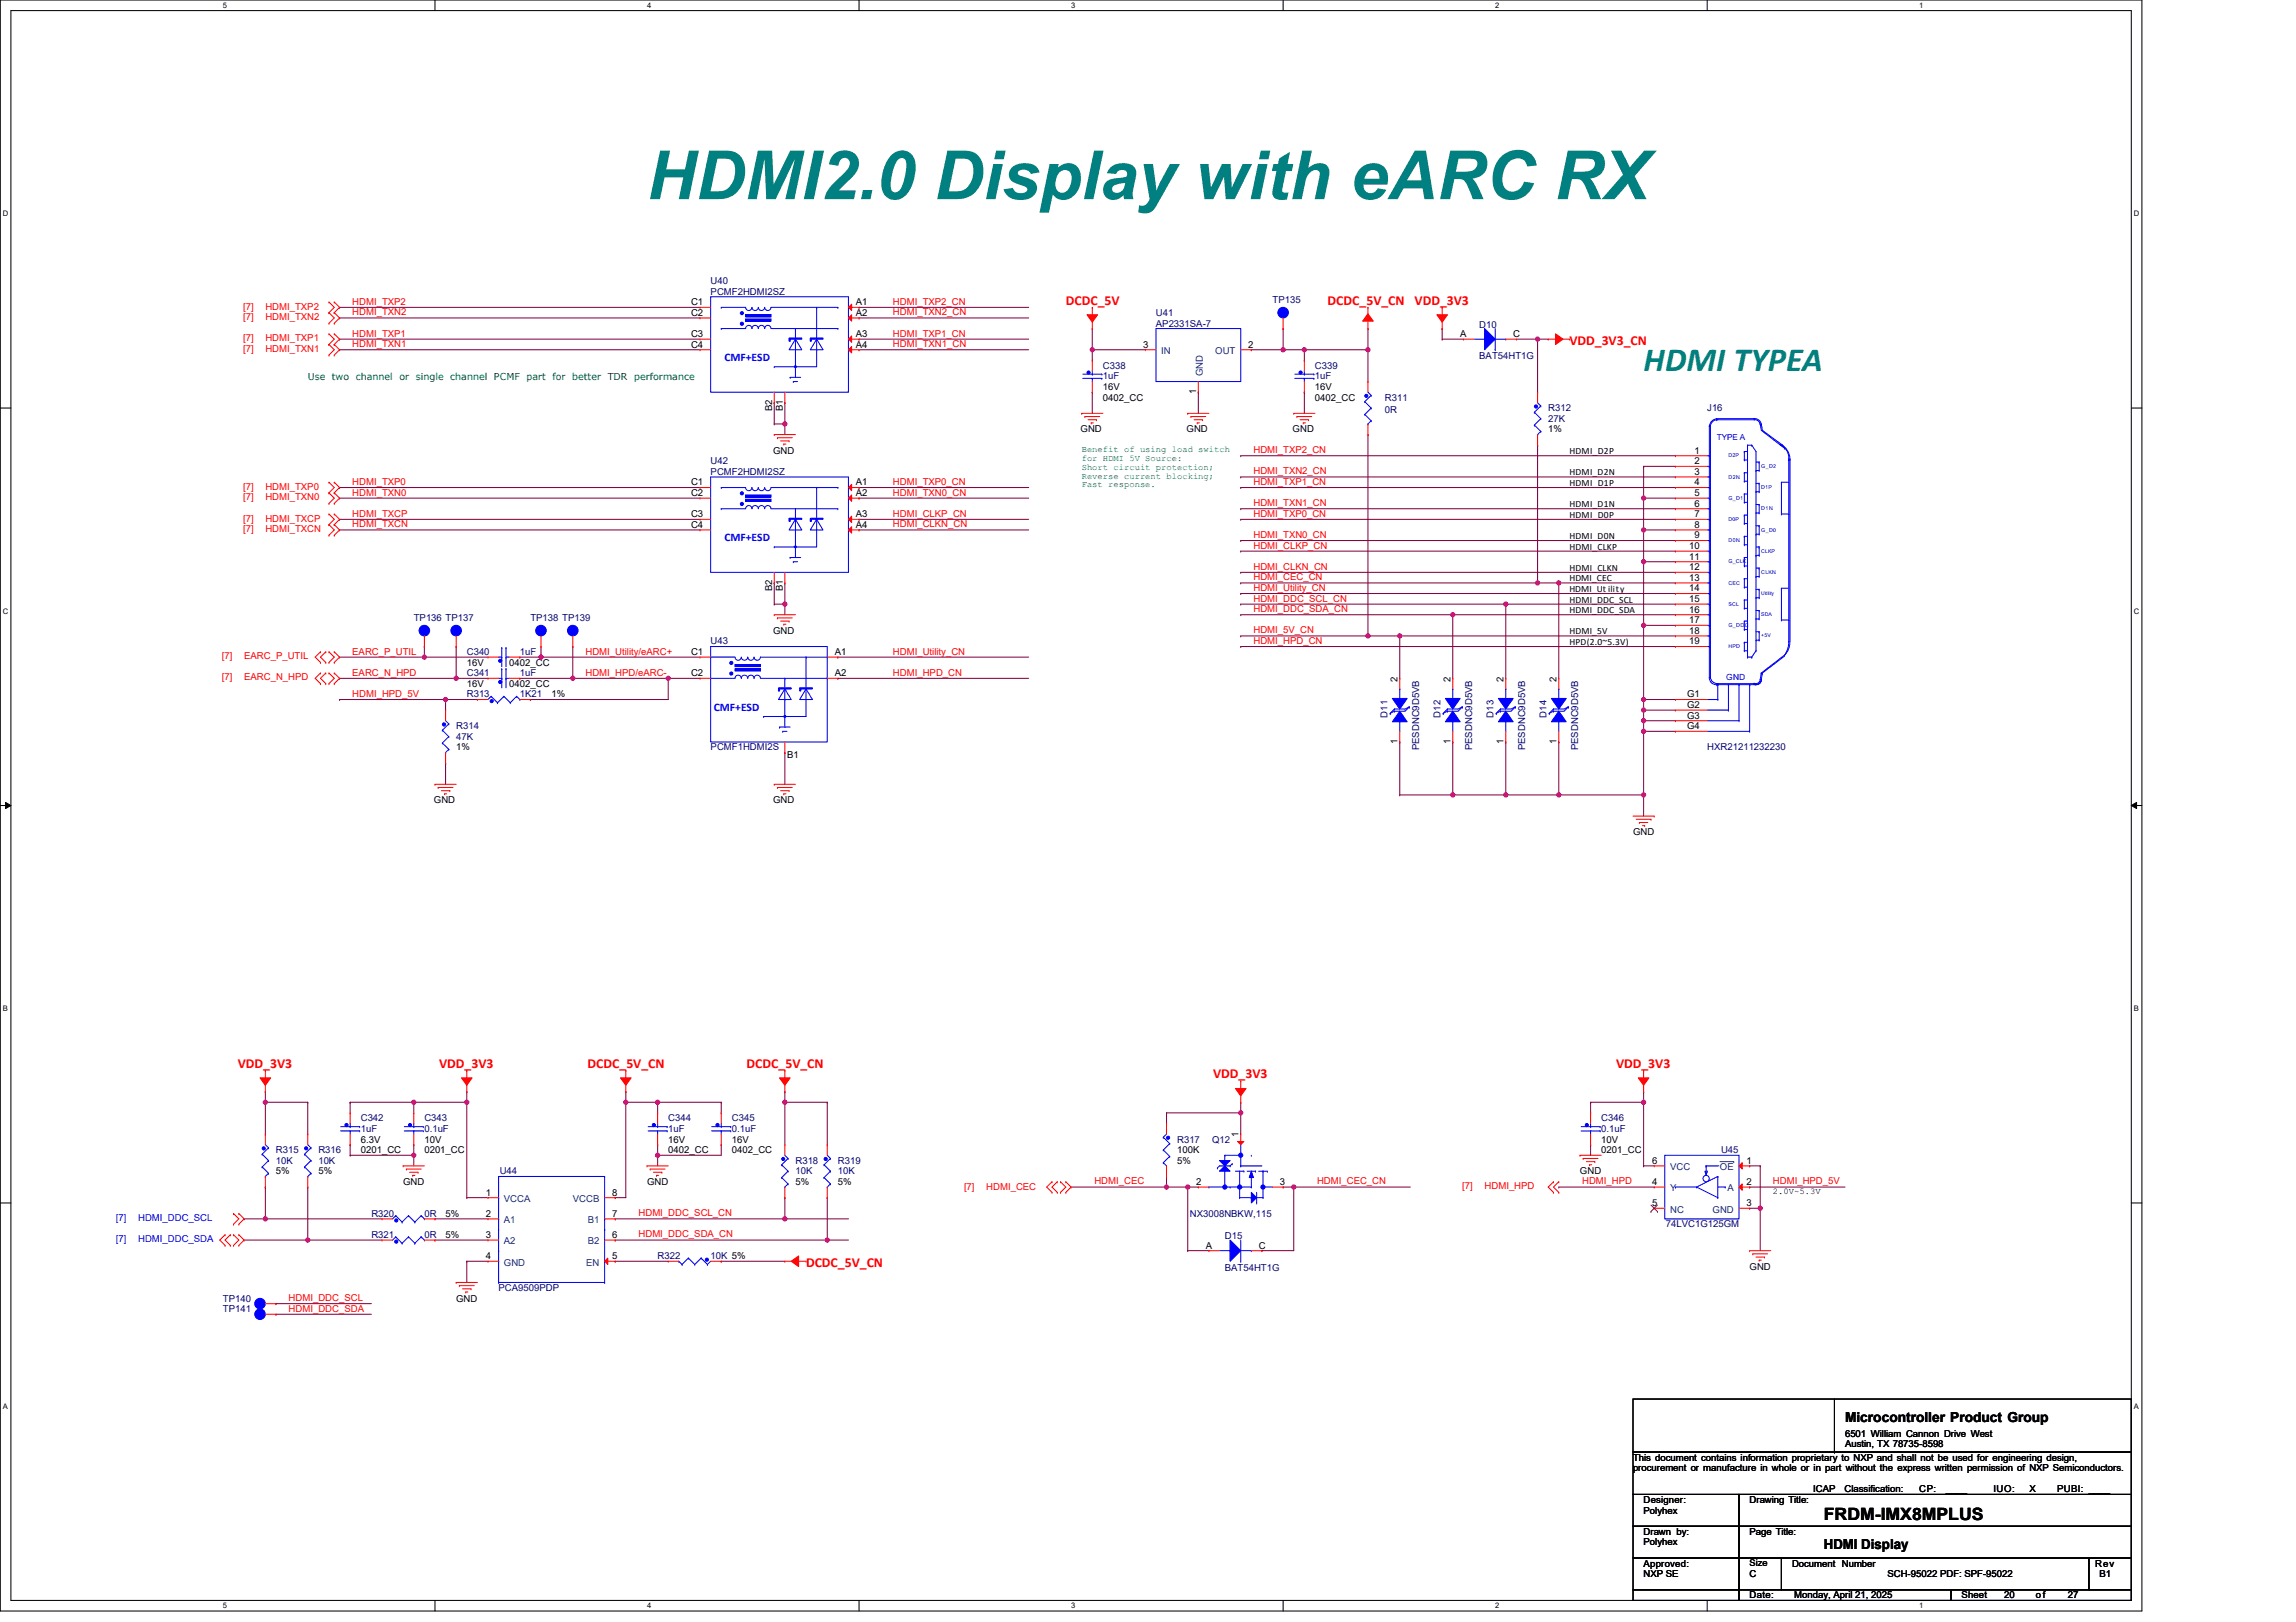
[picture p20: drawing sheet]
<svg xmlns="http://www.w3.org/2000/svg" width="297mm" height="210mm" viewBox="0 0 297 210" stroke-linecap="round" stroke-linejoin="round" font-family="sans-serif">
<defs><g id="words">
<text font-size="8.8" fill="#008080" x="83.7" y="25.8">HDMI2.0 Display with eARC RX</text>
<text font-size="4.4" fill="#008080" x="212.6" y="48.1">HDMI TYPEA</text>
<text font-size="2.2" x="236" y="196.7">FRDM-IMX8MPLUS</text>
<g font-size="1.8" fill="#f00">
<text x="137.9" y="39.4">DCDC_5V</text>
<text x="171.8" y="39.4">DCDC_5V_CN</text>
<text x="183" y="39.4">VDD_3V3</text>
<text x="203" y="44.6">VDD_3V3_CN</text>
<text x="30.8" y="138.2">VDD_3V3</text>
<text x="56.8" y="138.2">VDD_3V3</text>
<text x="76" y="138.2">DCDC_5V_CN</text>
<text x="96.6" y="138.2">DCDC_5V_CN</text>
<text x="156.9" y="139.5">VDD_3V3</text>
<text x="209.1" y="138.2">VDD_3V3</text>
<text x="104.3" y="164">DCDC_5V_CN</text>
</g>
<g font-size="1.8">
<text x="238.7" y="184">Microcontroller Product Group</text>
<text x="236" y="200.5">HDMI Display</text>
</g>
<g font-size="1.5" fill="#00f">
<text x="93.7" y="46.7">CMF+ESD</text>
<text x="93.7" y="70">CMF+ESD</text>
<text x="92.3" y="91.9">CMF+ESD</text>
</g>
<g font-size="1.2" fill="#f00">
<text x="31.4" y="40.1">[7]</text>
<text x="31.4" y="41.4">[7]</text>
<text x="34.3" y="40.1">HDMI_TXP2</text>
<text x="34.3" y="41.4">HDMI_TXN2</text>
<text x="45.6" y="39.4">HDMI_TXP2</text>
<text x="45.6" y="40.8">HDMI_TXN2</text>
<text x="115.5" y="40.8">HDMI_TXN2_CN</text>
<text x="115.5" y="39.4">HDMI_TXP2_CN</text>
<text x="31.4" y="44.2">[7]</text>
<text x="31.4" y="45.5">[7]</text>
<text x="34.3" y="44.2">HDMI_TXP1</text>
<text x="34.3" y="45.5">HDMI_TXN1</text>
<text x="45.6" y="43.6">HDMI_TXP1</text>
<text x="45.6" y="44.9">HDMI_TXN1</text>
<text x="115.5" y="43.6">HDMI_TXP1_CN</text>
<text x="115.5" y="44.9">HDMI_TXN1_CN</text>
<text x="162.2" y="58.6">HDMI_TXP2_CN</text>
<text x="31.4" y="63.4">[7]</text>
<text x="31.4" y="64.7">[7]</text>
<text x="34.3" y="63.4">HDMI_TXP0</text>
<text x="34.3" y="64.7">HDMI_TXN0</text>
<text x="45.6" y="62.8">HDMI_TXP0</text>
<text x="45.6" y="64.1">HDMI_TXN0</text>
<text x="115.5" y="64.1">HDMI_TXN0_CN</text>
<text x="115.5" y="62.8">HDMI_TXP0_CN</text>
<text x="162.2" y="62.8">HDMI_TXP1_CN</text>
<text x="162.2" y="61.4">HDMI_TXN2_CN</text>
<text x="162.2" y="65.5">HDMI_TXN1_CN</text>
<text x="31.4" y="67.5">[7]</text>
<text x="31.4" y="68.9">[7]</text>
<text x="34.3" y="67.5">HDMI_TXCP</text>
<text x="34.3" y="68.9">HDMI_TXCN</text>
<text x="45.6" y="66.9">HDMI_TXCP</text>
<text x="45.6" y="68.2">HDMI_TXCN</text>
<text x="115.5" y="68.2">HDMI_CLKN_CN</text>
<text x="115.5" y="66.9">HDMI_CLKP_CN</text>
<text x="162.2" y="71">HDMI_CLKP_CN</text>
<text x="162.2" y="69.6">HDMI_TXN0_CN</text>
<text x="162.2" y="66.9">HDMI_TXP0_CN</text>
<text x="162.2" y="75.1">HDMI_CEC_CN</text>
<text x="162.2" y="73.7">HDMI_CLKN_CN</text>
<text x="162.2" y="76.5">HDMI_Utility_CN</text>
<text x="162.2" y="77.8">HDMI_DDC_SCL_CN</text>
<text x="162.2" y="79.2">HDMI_DDC_SDA_CN</text>
<text x="162.2" y="83.3">HDMI_HPD_CN</text>
<text x="162.2" y="82">HDMI_5V_CN</text>
<text x="28.7" y="85.3">[7]</text>
<text x="28.7" y="88.1">[7]</text>
<text x="31.6" y="85.3">EARC_P_UTIL</text>
<text x="31.6" y="88.1">EARC_N_HPD</text>
<text x="45.6" y="87.4">EARC_N_HPD</text>
<text x="45.6" y="84.7">EARC_P_UTIL</text>
<text x="75.8" y="87.4">HDMI_HPD/eARC-</text>
<text x="75.8" y="84.7">HDMI_Utility/eARC+</text>
<text x="115.5" y="87.4">HDMI_HPD_CN</text>
<text x="115.5" y="84.7">HDMI_Utility_CN</text>
<text x="45.6" y="90.2">HDMI_HPD_5V</text>
<text x="124.7" y="154">[7]</text>
<text x="127.6" y="154">HDMI_CEC</text>
<text x="141.6" y="153.3">HDMI_CEC</text>
<text x="170.4" y="153.3">HDMI_CEC_CN</text>
<text x="189.2" y="153.9">[7]</text>
<text x="192.1" y="153.9">HDMI_HPD</text>
<text x="204.7" y="153.3">HDMI_HPD</text>
<text x="229.4" y="153.3">HDMI_HPD_5V</text>
<text x="82.6" y="157.4">HDMI_DDC_SCL_CN</text>
<text x="82.6" y="160.1">HDMI_DDC_SDA_CN</text>
<text x="37.3" y="168.4">HDMI_DDC_SCL</text>
<text x="37.3" y="169.7">HDMI_DDC_SDA</text>
</g>
<g font-size="1.2">
<text x="89.4" y="39.5">C1</text>
<text x="89.4" y="40.9">C2</text>
<text x="110.7" y="39.5">A1</text>
<text x="110.7" y="40.9">A2</text>
<text x="89.4" y="43.6">C3</text>
<text x="89.4" y="45">C4</text>
<text x="110.7" y="43.6">A3</text>
<text x="110.7" y="45">A4</text>
<text x="147.9" y="45">3</text>
<text x="161.5" y="45">2</text>
<text x="188.9" y="43.6">A</text>
<text x="195.8" y="43.6">C</text>
<text x="99.9" y="53.2" transform="rotate(-90 99.9 53.2)">B2</text>
<text x="101.3" y="53.2" transform="rotate(-90 101.3 53.2)">B1</text>
<text x="142.7" y="50.5">16V</text>
<text x="142.7" y="51.9">0402_CC</text>
<text x="154.8" y="51" transform="rotate(-90 154.8 51)">1</text>
<text x="170.1" y="50.5">16V</text>
<text x="170.1" y="51.9">0402_CC</text>
<text x="100" y="58.7">GND</text>
<text x="139.8" y="56">GND</text>
<text x="153.5" y="56">GND</text>
<text x="167.2" y="56">GND</text>
<text x="200.3" y="56">1%</text>
<text x="203" y="58.8">HDMI_D2P</text>
<text x="219.2" y="58.7">1</text>
<text x="89.4" y="62.8">C1</text>
<text x="89.4" y="64.2">C2</text>
<text x="110.7" y="62.8">A1</text>
<text x="110.7" y="64.2">A2</text>
<text x="203" y="65.6">HDMI_D1N</text>
<text x="203" y="62.9">HDMI_D1P</text>
<text x="203" y="61.5">HDMI_D2N</text>
<text x="219.2" y="60.1">2</text>
<text x="219.2" y="61.4">3</text>
<text x="219.2" y="62.8">4</text>
<text x="219.2" y="64.2">5</text>
<text x="219.2" y="65.6">6</text>
<text x="89.4" y="66.9">C3</text>
<text x="89.4" y="68.3">C4</text>
<text x="110.7" y="66.9">A3</text>
<text x="110.7" y="68.3">A4</text>
<text x="203" y="71.1">HDMI_CLKP</text>
<text x="203" y="67">HDMI_D0P</text>
<text x="203" y="69.8">HDMI_D0N</text>
<text x="218.5" y="71">10</text>
<text x="219.2" y="66.9">7</text>
<text x="219.2" y="68.3">8</text>
<text x="219.2" y="69.7">9</text>
<text x="99.9" y="76.5" transform="rotate(-90 99.9 76.5)">B2</text>
<text x="101.3" y="76.5" transform="rotate(-90 101.3 76.5)">B1</text>
<text x="203" y="76.6">HDMI_Ut ility</text>
<text x="203" y="78">HDMI_DDC_SCL</text>
<text x="203" y="73.9">HDMI_CLKN</text>
<text x="203" y="75.2">HDMI_CEC</text>
<text x="218.5" y="72.4">11</text>
<text x="218.5" y="73.8">12</text>
<text x="218.5" y="75.2">13</text>
<text x="218.5" y="76.5">14</text>
<text x="218.5" y="77.9">15</text>
<text x="100" y="82">GND</text>
<text x="203" y="83.5">HPD(2.0~5.3V)</text>
<text x="203" y="79.4">HDMI_DDC_SDA</text>
<text x="203" y="82.1">HDMI_5V</text>
<text x="218.5" y="79.3">16</text>
<text x="218.5" y="80.6">17</text>
<text x="218.5" y="82">18</text>
<text x="218.5" y="83.4">19</text>
<text x="60.4" y="88.9">16V</text>
<text x="60.4" y="86.1">16V</text>
<text x="65.9" y="88.9">0402_CC</text>
<text x="65.9" y="86.1">0402_CC</text>
<text x="89.4" y="84.8">C1</text>
<text x="89.4" y="87.5">C2</text>
<text x="108" y="84.8">A1</text>
<text x="108" y="87.5">A2</text>
<text x="180.8" y="88.2" transform="rotate(-90 180.8 88.2)">2</text>
<text x="187.7" y="88.2" transform="rotate(-90 187.7 88.2)">2</text>
<text x="194.5" y="88.2" transform="rotate(-90 194.5 88.2)">2</text>
<text x="201.4" y="88.2" transform="rotate(-90 201.4 88.2)">2</text>
<text x="71.4" y="90.3">1%</text>
<text x="218.3" y="90.2">G1</text>
<text x="218.3" y="91.6">G2</text>
<text x="218.3" y="93">G3</text>
<text x="218.3" y="94.4">G4</text>
<text x="59" y="97.1">1%</text>
<text x="101.8" y="98.1">B1</text>
<text x="180.8" y="96.3" transform="rotate(-90 180.8 96.3)">1</text>
<text x="187.7" y="96.3" transform="rotate(-90 187.7 96.3)">1</text>
<text x="194.5" y="96.3" transform="rotate(-90 194.5 96.3)">1</text>
<text x="201.4" y="96.3" transform="rotate(-90 201.4 96.3)">1</text>
<text x="56.1" y="104">GND</text>
<text x="100" y="104">GND</text>
<text x="211.3" y="108.1">GND</text>
<text x="46.7" y="147.9">6.3V</text>
<text x="46.7" y="149.2">0201_CC</text>
<text x="54.9" y="147.9">10V</text>
<text x="54.9" y="149.2">0201_CC</text>
<text x="86.5" y="147.9">16V</text>
<text x="86.5" y="149.2">0402_CC</text>
<text x="94.7" y="147.9">16V</text>
<text x="94.7" y="149.2">0402_CC</text>
<text x="152.3" y="149.2">100K</text>
<text x="160.2" y="147.2" transform="rotate(-90 160.2 147.2)">1</text>
<text x="207.2" y="147.9">10V</text>
<text x="207.2" y="149.2">0201_CC</text>
<text x="35.7" y="152">5%</text>
<text x="41.2" y="152">5%</text>
<text x="52.2" y="153.4">GND</text>
<text x="62.9" y="154.7">1</text>
<text x="79.2" y="154.7">8</text>
<text x="83.7" y="153.4">GND</text>
<text x="102.9" y="153.4">5%</text>
<text x="108.4" y="153.4">5%</text>
<text x="152.3" y="150.6">5%</text>
<text x="154.8" y="153.3">2</text>
<text x="165.6" y="153.3">3</text>
<text x="204.4" y="152">GND</text>
<text x="213.7" y="153.3">4</text>
<text x="213.7" y="150.6">6</text>
<text x="225.9" y="153.3">2</text>
<text x="225.9" y="150.6">1</text>
<text x="57.6" y="157.5">5%</text>
<text x="57.6" y="160.2">5%</text>
<text x="62.9" y="157.5">2</text>
<text x="62.9" y="160.2">3</text>
<text x="79.2" y="160.2">6</text>
<text x="79.2" y="157.5">7</text>
<text x="156" y="161.6">A</text>
<text x="162.8" y="161.6">C</text>
<text x="213.7" y="156.1">5</text>
<text x="225.9" y="156.1">3</text>
<text x="62.9" y="162.9">4</text>
<text x="79.2" y="162.9">5</text>
<text x="226.4" y="164.3">GND</text>
<text x="59" y="168.4">GND</text>
<text x="238.7" y="186">6501 William Cannon Drive West</text>
<text x="211.3" y="189">This document contains information proprietary to NXP and shall not be used for engineering design,</text>
<text x="211.3" y="190.4">procurement or manufacture in whole or in part without the express written permission of NXP Semiconductors.</text>
<text x="238.7" y="187.3">Austin, TX 78735-8598</text>
<text x="212.6" y="194.5">Designer:</text>
<text x="212.6" y="195.9">Polyhex</text>
<text x="226.4" y="194.5">Drawing Title:</text>
<text x="234.6" y="193.1">ICAP</text>
<text x="238.6" y="193.1">Classification:</text>
<text x="248.3" y="193.1">CP:</text>
<text x="251.7" y="193.1">____</text>
<text x="257.9" y="193.1">IUO:</text>
<text x="262.6" y="193.1">X</text>
<text x="266.1" y="193.1">PUBI: ____</text>
<text x="212.6" y="202.7">Approved:</text>
<text x="212.6" y="198.6">Drawn by:</text>
<text x="212.6" y="200">Polyhex</text>
<text x="226.4" y="198.6">Page Title:</text>
<text x="226.4" y="202.7">Size</text>
<text x="231.8" y="202.7">Document Number</text>
<text x="271.1" y="202.7">Rev</text>
<text x="212.6" y="204.1">NXP SE</text>
<text x="226.4" y="206.8">Date:</text>
<text x="226.4" y="204.1">C</text>
<text x="232.1" y="206.8">Monday, April 21, 2025</text>
<text x="244.2" y="204.1">SCH-95022 PDF: SPF-95022</text>
<text x="253.8" y="206.8">Sheet</text>
<text x="259.3" y="206.8">20</text>
<text x="263.4" y="206.8">of</text>
<text x="267.5" y="206.8">27</text>
<text x="271.6" y="204.1">B1</text>
</g>
<g font-size="1.2" fill="#000080">
<text x="91.9" y="38.1">PCMF2HDMI2SZ</text>
<text x="91.9" y="36.8">U40</text>
<text x="149.5" y="40.9">U41</text>
<text x="164.6" y="39.2">TP135</text>
<text x="142.7" y="47.7">C338</text>
<text x="149.5" y="42.3">AP2331SA-7</text>
<text x="170.1" y="47.7">C339</text>
<text x="191.4" y="42.4">D10</text>
<text x="191.4" y="46.5">BAT54HT1G</text>
<text x="142.7" y="49.1">1uF</text>
<text x="170.1" y="49.1">1uF</text>
<text x="179.2" y="51.9">R311</text>
<text x="179.2" y="53.5">0R</text>
<text x="200.3" y="53.2">R312</text>
<text x="220.9" y="53.2">J16</text>
<text x="200.3" y="54.6">27K</text>
<text x="91.9" y="61.5">PCMF2HDMI2SZ</text>
<text x="91.9" y="60.1">U42</text>
<text x="53.5" y="80.4">TP136 TP137</text>
<text x="68.6" y="80.4">TP138 TP139</text>
<text x="91.9" y="83.4">U43</text>
<text x="60.4" y="87.5">C341</text>
<text x="60.4" y="84.8">C340</text>
<text x="67.2" y="87.5">1uF</text>
<text x="67.2" y="84.8">1uF</text>
<text x="59" y="94.4">R314</text>
<text x="59" y="95.7">47K</text>
<text x="60.4" y="90.3">R313</text>
<text x="67.2" y="90.3">1K21</text>
<text x="179.5" y="92.9" transform="rotate(-90 179.5 92.9)">D11</text>
<text x="186.3" y="92.9" transform="rotate(-90 186.3 92.9)">D12</text>
<text x="193.2" y="92.9" transform="rotate(-90 193.2 92.9)">D13</text>
<text x="200.1" y="92.9" transform="rotate(-90 200.1 92.9)">D14</text>
<text x="91.9" y="97.1">PCMF1HDMI2S</text>
<text x="183.6" y="97.1" transform="rotate(-90 183.6 97.1)">PESDNC9D5VB</text>
<text x="190.5" y="97.1" transform="rotate(-90 190.5 97.1)">PESDNC9D5VB</text>
<text x="197.3" y="97.1" transform="rotate(-90 197.3 97.1)">PESDNC9D5VB</text>
<text x="204.2" y="97.1" transform="rotate(-90 204.2 97.1)">PESDNC9D5VB</text>
<text x="220.9" y="97.1">HXR21211232230</text>
<text x="35.7" y="149.2">R315</text>
<text x="41.2" y="149.2">R316</text>
<text x="46.7" y="145.1">C342</text>
<text x="46.7" y="146.5">1uF</text>
<text x="54.9" y="145.1">C343</text>
<text x="54.9" y="146.5">0.1uF</text>
<text x="86.5" y="145.1">C344</text>
<text x="86.5" y="146.5">1uF</text>
<text x="94.7" y="145.1">C345</text>
<text x="94.7" y="146.5">0.1uF</text>
<text x="152.3" y="147.9">R317</text>
<text x="156.8" y="147.9">Q12</text>
<text x="207.2" y="145.1">C346</text>
<text x="207.2" y="146.5">0.1uF</text>
<text x="222.7" y="149.2">U45</text>
<text x="35.7" y="150.6">10K</text>
<text x="41.2" y="150.6">10K</text>
<text x="64.6" y="152">U44</text>
<text x="102.9" y="150.6">R318</text>
<text x="102.9" y="152">10K</text>
<text x="108.4" y="150.6">R319</text>
<text x="108.4" y="152">10K</text>
<text x="48" y="157.5">R320</text>
<text x="48" y="160.2">R321</text>
<text x="54.9" y="157.5">0R</text>
<text x="54.9" y="160.2">0R</text>
<text x="153.9" y="157.5">NX3008NBKW,115</text>
<text x="158.5" y="160.4">D15</text>
<text x="215.5" y="158.8">74LVC1G125GM</text>
<text x="64.5" y="167.1">PCA9509PDP</text>
<text x="85.1" y="163">R322</text>
<text x="91.9" y="163">10K 5%</text>
<text x="158.5" y="164.5">BAT54HT1G</text>
<text x="28.8" y="168.4">TP140</text>
<text x="28.8" y="169.8">TP141</text>
</g>
<g font-size="1.2" fill="#004080">
<text x="150.2" y="45.8">IN</text>
<text x="157.2" y="45.8">OUT</text>
<text x="155.6" y="48.7" transform="rotate(-90 155.6 48.7)">GND</text>
<text x="65.2" y="155.5">VCCA</text>
<text x="74.1" y="155.5">VCCB</text>
<text x="216.1" y="154.2">Y</text>
<text x="216.1" y="151.4">VCC</text>
<text x="222.5" y="151.4">OE</text>
<text x="223.5" y="154.2">A</text>
<text x="65.2" y="158.3">A1</text>
<text x="65.2" y="161">A2</text>
<text x="76" y="161">B2</text>
<text x="76" y="158.3">B1</text>
<text x="216.1" y="156.9">NC</text>
<text x="221.6" y="156.9">GND</text>
<text x="65.2" y="163.8">GND</text>
<text x="75.8" y="163.8">EN</text>
</g>
<text font-size="1.2" fill="#008000" x="39.8" y="49.2">Use two channel or single channel PCMF part for better TDR performance</text>
<g font-size="1.2" fill="#00f">
<text x="15" y="158">[7]</text>
<text x="15" y="160.8">[7]</text>
<text x="17.9" y="158">HDMI_DDC_SCL</text>
<text x="17.9" y="160.8">HDMI_DDC_SDA</text>
</g>
<g font-size="1.1" fill="#008000">
<text x="139.9" y="58.5">Benefit of using load switch</text>
<text x="139.9" y="59.7">for HDMI 5V Source:</text>
<text x="139.9" y="60.8">Short circuit protection;</text>
<text x="139.9" y="61.9">Reverse current blocking;</text>
<text x="139.9" y="63.1">Fast response.</text>
</g>
<g font-size="1.1" fill="#00f">
<text x="222.1" y="56.9">TYPE A</text>
<text x="223.3" y="87.9">GND</text>
</g>
<text font-size="1.1" x="229.4" y="154.5">2.0V~5.3V</text>
<g font-size="1">
<text x="28.8" y="1">5</text>
<text x="83.7" y="1">4</text>
<text x="138.6" y="1">3</text>
<text x="193.4" y="1">2</text>
<text x="248.3" y="1">1</text>
<text x=".4" y="28">D</text>
<text x="276.1" y="28">D</text>
<text x=".4" y="79.4">C</text>
<text x="276.1" y="79.4">C</text>
<text x=".4" y="130.8">B</text>
<text x="276.1" y="130.8">B</text>
<text x=".4" y="182.3">A</text>
<text x="276.1" y="182.3">A</text>
<text x="28.8" y="208.1">5</text>
<text x="83.7" y="208.1">4</text>
<text x="138.6" y="208.1">3</text>
<text x="193.4" y="208.1">2</text>
<text x="248.3" y="208.1">1</text>
</g>
<g font-size=".7" fill="#00f">
<text x="223.6" y="59.2">D2P</text>
<text x="223.6" y="64.7">G_D1</text>
<text x="223.6" y="61.9">D2N</text>
<text x="227.9" y="60.6">G_D2</text>
<text x="227.9" y="63.3">D1P</text>
<text x="223.6" y="67.4">D0P</text>
<text x="223.6" y="70.2">D0N</text>
<text x="227.9" y="66">D1N</text>
<text x="227.9" y="68.8">G_D0</text>
<text x="227.9" y="71.5">CLKP</text>
<text x="223.6" y="72.9">G_CLK</text>
<text x="223.6" y="75.6">CEC</text>
<text x="227.9" y="74.3">CLKN</text>
<text x="227.9" y="77">Utility</text>
<text x="223.6" y="78.4">SCL</text>
<text x="223.6" y="81.1">G_DDC</text>
<text x="223.6" y="83.9">HPD</text>
<text x="227.9" y="79.7">SDA</text>
<text x="227.9" y="82.5">+5V</text>
</g>
</g></defs>
<path d="M0 0h277.1v208.5h-277.1zM1.4 1.4h274.3v205.7h-274.3z" fill="none" stroke="#000" stroke-width=".13"/>
<g fill="#fff">
<path d="M28.8 .1h.6v1.1h-.6z"/>
<path d="M28.8 207.3h.6v1h-.6z"/>
</g>
<path d="M56.3 0v1.4M56.3 207.1v1.4" fill="none" stroke="#000" stroke-width=".13"/>
<g fill="#fff">
<path d="M83.7 .1h.6v1.1h-.6z"/>
<path d="M83.7 207.3h.6v1h-.6z"/>
</g>
<path d="M111.1 0v1.4M111.1 207.1v1.4" fill="none" stroke="#000" stroke-width=".13"/>
<g fill="#fff">
<path d="M138.6 .1h.5v1.1h-.5z"/>
<path d="M138.6 207.3h.5v1h-.5z"/>
</g>
<path d="M166 0v1.4M166 207.1v1.4" fill="none" stroke="#000" stroke-width=".13"/>
<g fill="#fff">
<path d="M193.4 .1h.6v1.1h-.6z"/>
<path d="M193.4 207.3h.6v1h-.6z"/>
</g>
<path d="M220.9 0v1.4M220.9 207.1v1.4" fill="none" stroke="#000" stroke-width=".13"/>
<g fill="#fff">
<path d="M248.3 .1h.5v1.1h-.5z"/>
<path d="M248.3 207.3h.5v1.1h-.5z"/>
<path d="M.4 27.1h.7v1.1h-.7z"/>
<path d="M276.1 27.1h.7v1.1h-.7z"/>
<path d="M.4 78.5h.7v1.1h-.7z"/>
<path d="M276.1 78.5h.7v1.1h-.7z"/>
</g>
<path d="M0 52.8h1.4M275.7 52.8h1.4" fill="none" stroke="#000" stroke-width=".13"/>
<g fill="#fff">
<path d="M.4 130h.6v1.1h-.6z"/>
<path d="M276.1 130h.6v1.1h-.6z"/>
</g>
<path d="M0 104.2h1.4M.7 103.8l.7 .4-.7 .4zM275.7 104.2h1.4M275.7 104.2l.7-.4v.8z" fill="none" stroke="#000" stroke-width=".13"/>
<path d="M.7 103.8l.7 .4-.7 .4zM275.7 104.2l.7-.4v.8z" fill="#000"/>
<g fill="#fff">
<path d="M.4 181.4h.6v1.1h-.6z"/>
<path d="M276.1 181.4h.6v1.1h-.6z"/>
</g>
<path d="M0 155.7h1.4M275.7 155.7h1.4" fill="none" stroke="#000" stroke-width=".13"/>
<path d="M198.9 57.6h.1M198.9 57.6v17.8M198.9 75.4h2.8M198.9 75.4h.1M67.2 85h.1M67.2 87.8h.1M67.2 85h2.8M67.2 87.8h6.9M108.4 87.8h24.7M108.4 87.8h.1" fill="none" stroke="#800040" stroke-width=".13"/>
<circle cx="74.1" cy="87.8" r=".27" fill="#f0f"/>
<circle cx="74.1" cy="87.8" r=".27" fill="none" stroke="#f0f" stroke-width=".13"/>
<path d="M108.4 85h24.7M108.4 85h.1M181.1 82.3h35.7M181.1 82.3h.1" fill="none" stroke="#800040" stroke-width=".13"/>
<circle cx="181.1" cy="82.3" r=".27" fill="#f0f"/>
<circle cx="181.1" cy="82.3" r=".27" fill="none" stroke="#f0f" stroke-width=".13"/>
<path d="M43.9 90.5h.1M43.9 90.5h13.7M74.1 87.8h.1M74.1 87.8h12.3M181.1 82.3h.1M181.1 82.3v5.5" fill="none" stroke="#800040" stroke-width=".13"/>
<circle cx="57.6" cy="90.5" r=".27" fill="#f0f"/>
<circle cx="57.6" cy="90.5" r=".27" fill="none" stroke="#f0f" stroke-width=".13"/>
<g fill="none" stroke="#800040" stroke-width=".13">
<path d="M43.9 63.1h.1M43.9 64.5h.1M43.9 67.2h.1M43.9 68.6h.1M43.9 63.1h46.7M43.9 64.5h46.7M43.9 67.2h46.7M43.9 68.6h46.7M101.5 78.2h.1M101.5 78.2v1.4M111.1 64.5h.1M111.1 63.1h.1"/>
<path d="M111.1 68.6h.1M111.1 67.2h.1M111.1 63.1h22M111.1 64.5h22M111.1 67.2h22M111.1 68.6h22M68.6 90.5h.1M68.6 90.5h17.8M101.5 97.4h.1M101.5 97.4v4.1"/>
</g>
<circle cx="101.5" cy="78.2" r=".27" fill="#f0f"/>
<circle cx="101.5" cy="78.2" r=".27" fill="none" stroke="#f0f" stroke-width=".13"/>
<g fill="none" stroke="#800040" stroke-width=".13">
<path d="M141.3 42.5h.1M141.3 42.5v2.8M166 45.3h.1M166 42.5h.1M166 42.5v2.8M166 45.3h2.7M100.2 78.2h.1M100.2 75.4h.1M100.2 75.4v2.8M101.5 75.4h.1M101.5 75.4v2.8h-1.3M54.9 85h.1"/>
<path d="M54.9 83.7h.1M54.9 85h8.2M54.9 83.7v1.3M57.6 90.5h.1M57.6 98.8h.1M57.6 90.5v1.4M57.6 98.8v2.7M57.6 90.5h4.2M59 87.8h.1M59 83.7h.1M59 87.8h4.1M59 83.7v4.1"/>
</g>
<circle cx="166" cy="45.3" r=".27" fill="#f0f"/>
<circle cx="166" cy="45.3" r=".27" fill="none" stroke="#f0f" stroke-width=".13"/>
<path d="M141.3 50.7h.1M141.3 45.3h.1M141.3 45.3v1.3M141.3 50.7v2.8M155 50.7h.1M155 50.7v2.8M168.7 50.7h.1M168.7 45.3h.1M168.7 45.3v1.3M168.7 50.7v2.8M177 42.5h.1M177 42.5v2.8h-8.3" fill="none" stroke="#800040" stroke-width=".13"/>
<circle cx="177" cy="45.3" r=".27" fill="#f0f"/>
<circle cx="177" cy="45.3" r=".27" fill="none" stroke="#f0f" stroke-width=".13"/>
<circle cx="168.7" cy="45.3" r=".27" fill="#f0f"/>
<circle cx="168.7" cy="45.3" r=".27" fill="none" stroke="#f0f" stroke-width=".13"/>
<path d="M177 56.2h.1M177 56.2v26.1" fill="none" stroke="#800040" stroke-width=".13"/>
<circle cx="177" cy="82.3" r=".27" fill="#f0f"/>
<circle cx="177" cy="82.3" r=".27" fill="none" stroke="#f0f" stroke-width=".13"/>
<g fill="none" stroke="#800040" stroke-width=".13">
<path d="M43.9 39.8h.1M43.9 39.8h46.7M111.1 39.8h.1M111.1 39.8h22M43.9 41.1h.1M43.9 43.9h.1M43.9 45.3h.1M43.9 43.9h46.7M43.9 41.1h46.7M43.9 45.3h46.7M111.1 41.1h.1M111.1 43.9h.1"/>
<path d="M111.1 45.3h.1M111.1 43.9h22M111.1 41.1h22M111.1 45.3h22M186.6 43.9h2.7M186.6 43.9h.1M186.6 42.5h.1M186.6 42.5v1.4M196.2 43.9h2.7M198.9 43.9h.1M43.9 87.8h.1M43.9 87.8h15.1"/>
</g>
<circle cx="59" cy="87.8" r=".27" fill="#f0f"/>
<circle cx="59" cy="87.8" r=".27" fill="none" stroke="#f0f" stroke-width=".13"/>
<path d="M43.9 85h.1M43.9 85h11" fill="none" stroke="#800040" stroke-width=".13"/>
<circle cx="54.9" cy="85" r=".27" fill="#f0f"/>
<circle cx="54.9" cy="85" r=".27" fill="none" stroke="#f0f" stroke-width=".13"/>
<path d="M100.2 54.9h.1M100.2 54.9h1.3M101.5 54.9h.1M101.5 52.1h.1M101.5 52.1v4.1" fill="none" stroke="#800040" stroke-width=".13"/>
<circle cx="101.5" cy="54.9" r=".27" fill="#f0f"/>
<circle cx="101.5" cy="54.9" r=".27" fill="none" stroke="#f0f" stroke-width=".13"/>
<path d="M100.2 52.1h.1M100.2 52.1v2.8M141.3 45.3h.1M141.3 45.3h6.9M161.9 45.3h4.1M161.9 45.3h.1" fill="none" stroke="#800040" stroke-width=".13"/>
<circle cx="141.3" cy="45.3" r=".27" fill="#f0f"/>
<circle cx="141.3" cy="45.3" r=".27" fill="none" stroke="#f0f" stroke-width=".13"/>
<path d="M198.9 43.9h.1M198.9 43.9v6.8" fill="none" stroke="#800040" stroke-width=".13"/>
<circle cx="198.9" cy="43.9" r=".27" fill="#f0f"/>
<circle cx="198.9" cy="43.9" r=".27" fill="none" stroke="#f0f" stroke-width=".13"/>
<path d="M160.5 59h56.3M160.5 59h.1M177 45.3h.1M177 45.3v4.1M212.6 64.5h.1M212.6 64.5v4.1M212.6 64.5h4.2" fill="none" stroke="#800040" stroke-width=".13"/>
<circle cx="212.6" cy="68.6" r=".27" fill="#f0f"/>
<circle cx="212.6" cy="68.6" r=".27" fill="none" stroke="#f0f" stroke-width=".13"/>
<circle cx="212.6" cy="64.5" r=".27" fill="#f0f"/>
<circle cx="212.6" cy="64.5" r=".27" fill="none" stroke="#f0f" stroke-width=".13"/>
<g fill="none" stroke="#800040" stroke-width=".13">
<path d="M160.5 75.4h38.4M160.5 63.1h56.3M160.5 61.7h56.3M160.5 71.3h56.3M160.5 70h56.3M160.5 67.2h56.3M160.5 65.8h56.3M160.5 63.1h.1M160.5 61.7h.1M160.5 71.3h.1M160.5 70h.1M160.5 67.2h.1"/>
<path d="M160.5 65.8h.1M160.5 75.4h.1M212.6 60.4h.1M212.6 68.6h.1M212.6 60.4v4.1M212.6 68.6v4.1M212.6 60.4h4.2M212.6 68.6h4.2"/>
</g>
<circle cx="198.9" cy="75.4" r=".27" fill="#f0f"/>
<circle cx="198.9" cy="75.4" r=".27" fill="none" stroke="#f0f" stroke-width=".13"/>
<path d="M160.5 74.1h56.3M160.5 74.1h.1M212.6 72.7h.1M212.6 72.7v8.2" fill="none" stroke="#800040" stroke-width=".13"/>
<circle cx="212.6" cy="80.9" r=".27" fill="#f0f"/>
<circle cx="212.6" cy="80.9" r=".27" fill="none" stroke="#f0f" stroke-width=".13"/>
<circle cx="212.6" cy="72.7" r=".27" fill="#f0f"/>
<circle cx="212.6" cy="72.7" r=".27" fill="none" stroke="#f0f" stroke-width=".13"/>
<path d="M160.5 76.8h56.3M160.5 76.8h.1M201.7 75.4h.1M201.7 75.4v12.4M201.7 75.4h15.1M212.6 72.7h.1M212.6 72.7h4.2" fill="none" stroke="#800040" stroke-width=".13"/>
<circle cx="201.7" cy="75.4" r=".27" fill="#f0f"/>
<circle cx="201.7" cy="75.4" r=".27" fill="none" stroke="#f0f" stroke-width=".13"/>
<path d="M212.6 80.9h.1M212.6 80.9v9.6" fill="none" stroke="#800040" stroke-width=".13"/>
<circle cx="212.6" cy="90.5" r=".27" fill="#f0f"/>
<circle cx="212.6" cy="90.5" r=".27" fill="none" stroke="#f0f" stroke-width=".13"/>
<path d="M187.9 79.6h28.9M187.9 79.6h.1M187.9 79.6v8.2" fill="none" stroke="#800040" stroke-width=".13"/>
<circle cx="187.9" cy="79.5" r=".27" fill="#f0f"/>
<circle cx="187.9" cy="79.5" r=".27" fill="none" stroke="#f0f" stroke-width=".13"/>
<path d="M160.5 79.6h27.4M160.5 79.6h.1M194.8 78.2h.1M194.8 78.2v9.6M194.8 78.2h22" fill="none" stroke="#800040" stroke-width=".13"/>
<circle cx="194.8" cy="78.2" r=".27" fill="#f0f"/>
<circle cx="194.8" cy="78.2" r=".27" fill="none" stroke="#f0f" stroke-width=".13"/>
<g fill="none" stroke="#800040" stroke-width=".13">
<path d="M160.5 78.2h34.3M160.5 78.2h.1M160.5 83.7h56.3M160.5 82.3h20.6M160.5 83.7h.1M160.5 82.3h.1M177 82.3h.1M212.6 80.9h.1M212.6 93.3h.1M212.6 91.9h.1M212.6 91.9v1.4M212.6 80.9h4.2"/>
<path d="M212.6 93.3h4.2M212.6 91.9h4.2"/>
</g>
<circle cx="212.6" cy="93.3" r=".27" fill="#f0f"/>
<circle cx="212.6" cy="93.3" r=".27" fill="none" stroke="#f0f" stroke-width=".13"/>
<circle cx="212.6" cy="91.9" r=".27" fill="#f0f"/>
<circle cx="212.6" cy="91.9" r=".27" fill="none" stroke="#f0f" stroke-width=".13"/>
<g fill="none" stroke="#800040" stroke-width=".13">
<path d="M181.1 96h.1M181.1 96v6.9M187.9 96h.1M187.9 96v6.9M194.8 96h.1M194.8 96v6.9M201.7 96h.1M201.7 96v6.9M212.6 90.5h.1M212.6 94.6h.1M212.6 90.5v1.4M212.6 94.6v8.3"/>
<path d="M212.6 90.5h4.2M212.6 94.6h4.2"/>
</g>
<circle cx="212.6" cy="94.6" r=".27" fill="#f0f"/>
<circle cx="212.6" cy="94.6" r=".27" fill="none" stroke="#f0f" stroke-width=".13"/>
<path d="M212.6 93.3h.1M212.6 93.3v1.3M212.6 102.9h.1M212.6 102.9v2.7" fill="none" stroke="#800040" stroke-width=".13"/>
<circle cx="212.6" cy="102.9" r=".27" fill="#f0f"/>
<circle cx="212.6" cy="102.9" r=".27" fill="none" stroke="#f0f" stroke-width=".13"/>
<path d="M201.7 102.9h.1M201.7 102.9h10.9" fill="none" stroke="#800040" stroke-width=".13"/>
<circle cx="201.7" cy="102.9" r=".27" fill="#f0f"/>
<circle cx="201.7" cy="102.9" r=".27" fill="none" stroke="#f0f" stroke-width=".13"/>
<path d="M187.9 102.9h13.8M187.9 102.9h.1M194.8 102.9h.1" fill="none" stroke="#800040" stroke-width=".13"/>
<circle cx="194.8" cy="102.9" r=".27" fill="#f0f"/>
<circle cx="194.8" cy="102.9" r=".27" fill="none" stroke="#f0f" stroke-width=".13"/>
<circle cx="187.9" cy="102.9" r=".27" fill="#f0f"/>
<circle cx="187.9" cy="102.9" r=".27" fill="none" stroke="#f0f" stroke-width=".13"/>
<path d="M70 85h.1M70 85h20.6M181.1 102.9h6.8M181.1 102.9h.1" fill="none" stroke="#800040" stroke-width=".13"/>
<circle cx="70" cy="85" r=".27" fill="#f0f"/>
<circle cx="70" cy="85" r=".27" fill="none" stroke="#f0f" stroke-width=".13"/>
<path d="M70 83.7h.1M70 83.7v1.3M74.1 83.7h.1M74.1 83.7v4.1M86.4 87.8h.1M86.4 87.8v2.7M86.4 87.8h4.2" fill="none" stroke="#800040" stroke-width=".13"/>
<circle cx="86.4" cy="87.8" r=".27" fill="#f0f"/>
<circle cx="86.4" cy="87.8" r=".27" fill="none" stroke="#f0f" stroke-width=".13"/>
<path d="M150.9 144h.1M160.5 142.6h.1M160.5 142.6v1.4h-9.6" fill="none" stroke="#800040" stroke-width=".13"/>
<circle cx="160.5" cy="144" r=".27" fill="#f0f"/>
<circle cx="160.5" cy="144" r=".27" fill="none" stroke="#f0f" stroke-width=".13"/>
<path d="M138.6 153.6h.1M150.9 152.2h.1M150.9 152.2v1.4h-12.3M150.9 144h.1M150.9 144v1.4M160.5 144h.1M160.5 144v2.8" fill="none" stroke="#800040" stroke-width=".13"/>
<circle cx="150.9" cy="153.6" r=".27" fill="#f0f"/>
<circle cx="150.9" cy="153.6" r=".27" fill="none" stroke="#f0f" stroke-width=".13"/>
<g fill="none" stroke="#800040" stroke-width=".13">
<path d="M31.6 157.7h.1M31.6 157.7h2.7M34.3 142.6h.1M34.3 141.3v1.3M34.3 142.6h5.5M34.3 141.3h.1M39.8 142.6v4.2M39.8 142.6h.1M56.3 157.7h.1M56.3 157.7h6.8M150.9 153.6h2.8M150.9 153.6h.1"/>
<path d="M31.6 160.5h.1M31.6 160.5h8.2M56.3 160.5h.1M56.3 160.5h6.8"/>
</g>
<circle cx="34.3" cy="142.6" r=".27" fill="#f0f"/>
<circle cx="34.3" cy="142.6" r=".27" fill="none" stroke="#f0f" stroke-width=".13"/>
<path d="M34.3 142.6v4.2M34.3 153.6h.1M34.3 142.6h.1M34.3 153.6v4.1" fill="none" stroke="#800040" stroke-width=".13"/>
<circle cx="34.3" cy="157.7" r=".27" fill="#f0f"/>
<circle cx="34.3" cy="157.7" r=".27" fill="none" stroke="#f0f" stroke-width=".13"/>
<path d="M34.3 157.7h.1M34.3 157.7h15.1M39.8 153.6h.1M39.8 153.6v6.9" fill="none" stroke="#800040" stroke-width=".13"/>
<circle cx="39.8" cy="160.5" r=".27" fill="#f0f"/>
<circle cx="39.8" cy="160.5" r=".27" fill="none" stroke="#f0f" stroke-width=".13"/>
<path d="M53.5 142.6v1.4M53.5 142.6h.1M60.4 142.6h.1M60.4 141.3v13.7M60.4 141.3h.1M81 141.3v1.3M81 141.3h.1M39.8 160.5h.1M39.8 160.5h9.6" fill="none" stroke="#800040" stroke-width=".13"/>
<circle cx="60.4" cy="142.6" r=".27" fill="#f0f"/>
<circle cx="60.4" cy="142.6" r=".27" fill="none" stroke="#f0f" stroke-width=".13"/>
<path d="M81 142.6v12.4M81 142.6h.1" fill="none" stroke="#800040" stroke-width=".13"/>
<circle cx="81" cy="142.6" r=".27" fill="#f0f"/>
<circle cx="81" cy="142.6" r=".27" fill="none" stroke="#f0f" stroke-width=".13"/>
<g fill="none" stroke="#800040" stroke-width=".13">
<path d="M53.5 148.1v1.4M53.5 148.1h.1M79.6 157.7h.1M79.6 157.7h21.9M93.3 142.6h.1M93.3 142.6v1.4M93.3 148.1v1.4M93.3 148.1h.1M101.5 142.6h.1M101.5 141.3v1.3M101.5 142.6h5.5M101.5 141.3h.1"/>
<path d="M107 142.6v5.5M107 142.6h.1M35.7 170.1h.1M35.7 170.1h12.3M35.7 168.7h.1M35.7 168.7h12.3M79.6 160.5h.1M79.6 160.5h27.4"/>
</g>
<circle cx="101.5" cy="142.6" r=".27" fill="#f0f"/>
<circle cx="101.5" cy="142.6" r=".27" fill="none" stroke="#f0f" stroke-width=".13"/>
<path d="M101.5 155h.1M101.5 142.6h.1M101.5 155v2.7M101.5 142.6v5.5" fill="none" stroke="#800040" stroke-width=".13"/>
<circle cx="101.5" cy="157.7" r=".27" fill="#f0f"/>
<circle cx="101.5" cy="157.7" r=".27" fill="none" stroke="#f0f" stroke-width=".13"/>
<path d="M101.5 157.7h.1M101.5 157.7h8.3M107 155h.1M107 155v5.5" fill="none" stroke="#800040" stroke-width=".13"/>
<circle cx="107" cy="160.5" r=".27" fill="#f0f"/>
<circle cx="107" cy="160.5" r=".27" fill="none" stroke="#f0f" stroke-width=".13"/>
<path d="M53.5 142.6h.1M53.5 142.6h6.9M60.4 155h.1M60.4 155h2.7M153.7 153.6v8.2M153.7 153.6h.1M60.4 163.2h.1M60.4 163.2v2.8M107 160.5h.1M107 160.5h2.8M153.7 161.8h.1M153.7 161.8h2.7" fill="none" stroke="#800040" stroke-width=".13"/>
<circle cx="153.7" cy="153.6" r=".27" fill="#f0f"/>
<circle cx="153.7" cy="153.6" r=".27" fill="none" stroke="#f0f" stroke-width=".13"/>
<path d="M153.7 153.6h1.3M153.7 153.6h.1M167.4 153.6h.1M167.4 153.6v8.2h-4.1M163.3 161.8h.1" fill="none" stroke="#800040" stroke-width=".13"/>
<circle cx="167.4" cy="153.6" r=".27" fill="#f0f"/>
<circle cx="167.4" cy="153.6" r=".27" fill="none" stroke="#f0f" stroke-width=".13"/>
<g fill="none" stroke="#800040" stroke-width=".13">
<path d="M79.6 155h.1M79.6 155h1.4M81 142.6h.1M81 142.6h4.1M166 153.6h16.5M166 153.6h.1M167.4 153.6h.1M201.7 153.6h.1M201.7 153.6h12.3M205.8 148.1h.1M205.8 148.1v1.4M212.6 141.3h.1"/>
<path d="M212.6 150.9h.1M212.6 141.3v1.3M212.6 150.9h1.4M226.4 153.6h12.3M226.4 156.4h1.3M226.4 153.6h.1M226.4 156.4h.1M227.7 156.4h.1M227.7 156.4v5.4M60.4 163.2h.1M60.4 163.2h2.7M79.6 163.2h.1"/>
<path d="M79.6 163.2h6.8M93.3 163.2h.1M93.3 163.2h8.2"/>
</g>
<circle cx="227.7" cy="156.4" r=".27" fill="#f0f"/>
<circle cx="227.7" cy="156.4" r=".27" fill="none" stroke="#f0f" stroke-width=".13"/>
<path d="M205.8 142.6h6.8M205.8 142.6h.1M205.8 142.6v1.4" fill="none" stroke="#800040" stroke-width=".13"/>
<circle cx="212.6" cy="142.6" r=".27" fill="#f0f"/>
<circle cx="212.6" cy="142.6" r=".27" fill="none" stroke="#f0f" stroke-width=".13"/>
<path d="M45.3 142.6v1.4M45.3 142.6h.1M45.3 142.6h8.2M45.3 148.1v1.4M45.3 148.1h.1M53.5 149.5v1.4M53.5 149.5h.1M212.6 142.6h.1M212.6 142.6v8.3" fill="none" stroke="#800040" stroke-width=".13"/>
<circle cx="53.5" cy="142.6" r=".27" fill="#f0f"/>
<circle cx="53.5" cy="142.6" r=".27" fill="none" stroke="#f0f" stroke-width=".13"/>
<path d="M45.3 149.5h.1M45.3 149.5h8.2M226.4 150.9h1.3M226.4 150.9h.1M227.7 150.9h.1M227.7 150.9v5.5" fill="none" stroke="#800040" stroke-width=".13"/>
<circle cx="53.5" cy="149.5" r=".27" fill="#f0f"/>
<circle cx="53.5" cy="149.5" r=".27" fill="none" stroke="#f0f" stroke-width=".13"/>
<path d="M85.1 142.6h.1M85.1 142.6h8.2" fill="none" stroke="#800040" stroke-width=".13"/>
<circle cx="85.1" cy="142.6" r=".27" fill="#f0f"/>
<circle cx="85.1" cy="142.6" r=".27" fill="none" stroke="#f0f" stroke-width=".13"/>
<path d="M85.1 142.6v1.4M85.1 142.6h.1M85.1 149.5h.1M85.1 148.1v2.8M85.1 149.5h8.2M85.1 148.1h.1" fill="none" stroke="#800040" stroke-width=".13"/>
<circle cx="85.1" cy="149.5" r=".27" fill="#f0f"/>
<circle cx="85.1" cy="149.5" r=".27" fill="none" stroke="#f0f" stroke-width=".13"/>
<path d="M198.9 43.9h.1M198.9 43.9h1.4" fill="none" stroke="#800040" stroke-width=".13"/>
<g fill="none" stroke="#f00" stroke-width=".13">
<path d="M141.3 42.5h.1M141.3 41.6v.9M100.2 79.6h.1M100.2 79.6h2.7M100.6 80h.1M100.6 80h1.9M101 80.4h1.1M101.4 80.8h.1M101.4 80.8h.3M102.1 80.4h.1M100.2 101.5h.1M100.2 101.5h2.7"/>
<path d="M100.6 101.9h.1M100.6 101.9h1.9M101 102.3h1.1M101.4 102.7h.1M101.4 102.7h.3M102.1 102.3h.1"/>
</g>
<path d="M140.6 40.7h1.4l-.7 1z" fill-rule="evenodd" fill="#f00"/>
<g fill="none" stroke="#f00" stroke-width=".13">
<path d="M141.3 39.8h.1M141.3 39.8v1.5M139.9 53.5h.1M139.9 53.5h2.8M140.4 53.9h.1M140.4 53.9h1.9M140.6 40.7h1.4l-.7 1zM140.8 54.3h1.1M141.2 54.7h.1M141.2 54.7h.3M141.9 54.3h.1M153.7 53.5h2.7"/>
<path d="M153.7 53.5h.1M154.1 53.9h1.9M154.1 53.9h.1M154.5 54.3h1.1M154.9 54.7h.1M154.9 54.7h.3M155.6 54.3h.1M177 42.5h.1M177 41.6v.9M56.3 101.5h.1M56.3 101.5h2.7M56.7 101.9h.1"/>
<path d="M56.7 101.9h1.9M57.1 102.3h1.1M57.5 102.7h.1M57.5 102.7h.3M58.2 102.3h.1"/>
</g>
<path d="M177 40.6l.7 1h-1.4z" fill-rule="evenodd" fill="#f00"/>
<g fill="none" stroke="#f00" stroke-width=".13">
<path d="M177 39.8h.1M177 39.8v1.5M167.4 53.5h.1M167.4 53.5h2.7M167.8 53.9h.1M167.8 53.9h1.9M168.2 54.3h1.1M168.6 54.7h.3M168.6 54.7h.1M169.3 54.3h.1M177 40.6l.7 1h-1.4zM186.6 42.5h.1"/>
<path d="M186.6 41.6v.9"/>
</g>
<path d="M185.9 40.7h1.4l-.7 1z" fill-rule="evenodd" fill="#f00"/>
<path d="M186.6 39.8h.1M186.6 39.8v1.5M185.9 40.7h1.4l-.7 1zM200.3 43.9h1M200.3 43.9h.1" fill="none" stroke="#f00" stroke-width=".13"/>
<path d="M201.3 43.2l.9 .7-.9 .7z" fill-rule="evenodd" fill="#f00"/>
<g fill="none" stroke="#f00" stroke-width=".13">
<path d="M100.2 56.2h.1M100.2 56.2h2.7M100.6 56.6h.1M100.6 56.6h1.9M101 57.1h1.1M101.4 57.5h.1M101.4 57.5h.3M102.1 57.1h.1M201.3 43.2l.9 .7-.9 .7zM201.5 43.9h1.5M203 43.9h.1M211.3 105.6h2.7"/>
<path d="M211.7 106h1.9M212.1 106.4h1.1M212.1 106.4h.1M212.5 106.8h.3M212.8 106.8h.1M213.6 106h.1M214 105.6h.1M81 141.3h.1M81 140.3v1M59 166h.1M59 166h2.8M59.4 166.4h.1"/>
<path d="M59.4 166.4h1.9M59.8 166.8h1.1M60.2 167.2h.1M60.2 167.2h.3M60.9 166.8h.1"/>
</g>
<path d="M80.3 139.5h1.3l-.6 .9z" fill-rule="evenodd" fill="#f00"/>
<g fill="none" stroke="#f00" stroke-width=".13">
<path d="M80.3 139.5h1.3l-.6 .9zM81 138.5h.1M81 138.5v1.5M52.2 150.9h.1M52.2 150.9h2.7M52.6 151.3h.1M52.6 151.3h1.9M53 151.7h1.1M53.4 152.1h.1M53.4 152.1h.3M54.1 151.7h.1M83.7 150.9h.1"/>
<path d="M83.7 150.9h2.7M84.1 151.3h.1M84.1 151.3h1.9M84.5 151.7h1.1M84.9 152.1h.1M84.9 152.1h.3M85.6 151.7h.1M101.5 141.3h.1M101.5 140.3v1"/>
</g>
<path d="M100.9 139.5h1.3l-.7 .9z" fill-rule="evenodd" fill="#f00"/>
<path d="M100.9 139.5h1.3l-.7 .9zM101.5 138.5h.1M101.5 138.5v1.5M101.5 163.2h.1M101.5 163.2h1" fill="none" stroke="#f00" stroke-width=".13"/>
<path d="M102.4 163.2l.9-.7v1.4z" fill-rule="evenodd" fill="#f00"/>
<g fill="none" stroke="#f00" stroke-width=".13">
<path d="M34.3 141.3h.1M34.3 140.3v1M204.4 149.5h2.8M204.4 149.5h.1M204.8 149.9h.1M204.8 149.9h1.9M205.2 150.3h1.1M205.6 150.7h.1M205.6 150.7h.3M206.3 150.3h.1M102.4 163.2l.9-.7v1.4zM102.8 163.2h1.5"/>
<path d="M104.3 163.2h.1M226.4 161.8h2.7M226.4 161.8h.1M226.8 162.3h.1M226.8 162.3h1.9M227.2 162.7h1.1M227.6 163.1h.3M227.6 163.1h.1M228.3 162.7h.1"/>
</g>
<path d="M33.6 139.5h1.4l-.7 .9z" fill-rule="evenodd" fill="#f00"/>
<path d="M33.6 139.5h1.4l-.7 .9zM34.3 138.5h.1M34.3 138.5v1.5M60.4 141.3h.1M60.4 140.3v1" fill="none" stroke="#f00" stroke-width=".13"/>
<path d="M59.7 139.5h1.4l-.7 .9z" fill-rule="evenodd" fill="#f00"/>
<path d="M59.7 139.5h1.4l-.7 .9zM60.4 138.5h.1M60.4 138.5v1.5M160.5 142.6h.1M160.5 141.7v.9" fill="none" stroke="#f00" stroke-width=".13"/>
<path d="M159.8 140.9h1.4l-.7 .9z" fill-rule="evenodd" fill="#f00"/>
<path d="M160.5 139.9h.1M160.5 139.9v1.5M159.8 140.9h1.4l-.7 .9zM212.6 141.3h.1M212.6 140.3v1" fill="none" stroke="#f00" stroke-width=".13"/>
<path d="M212 139.5h1.3l-.7 .9z" fill-rule="evenodd" fill="#f00"/>
<g fill="none" stroke="#f00" stroke-width=".13">
<path d="M42.6 39.1h.1M42.6 39.1l.6 .7-.6 .7M43.2 39.1h.1M43.2 39.1l.7 .7-.7 .7M42.6 40.5h.1M42.6 41.8h.1M42.6 44.6h.1M42.6 43.2h.1M42.6 45.9h.1M42.6 40.5l.6 .6-.6 .7M42.6 43.2l.6 .7-.6 .7M42.6 44.6l.6 .7-.6 .6"/>
<path d="M43.2 40.5h.1M43.2 41.8h.1M43.2 43.2h.1M43.2 44.6h.1M43.2 45.9h.1M43.2 40.5l.7 .6-.7 .7M43.2 43.2l.7 .7-.7 .7M43.2 44.6l.7 .7-.7 .6M42.6 63.8h.1M42.6 62.4h.1M42.6 65.2h.1M42.6 67.9h.1"/>
<path d="M42.6 66.5h.1M42.6 69.3h.1M42.6 62.4l.6 .7-.6 .7M42.6 63.8l.6 .7-.6 .7M42.6 66.5l.6 .7-.6 .7M42.6 67.9l.6 .7-.6 .7M43.2 62.4h.1M43.2 63.8h.1M43.2 65.2h.1M43.2 66.5h.1M43.2 67.9h.1M43.2 69.3h.1"/>
<path d="M43.2 62.4l.7 .7-.7 .7M43.2 63.8l.7 .7-.7 .7M43.2 66.5l.7 .7-.7 .7M43.2 67.9l.7 .7-.7 .7M41.5 84.4h.1M41.5 85.7h.1M41.5 87.1h.1M41.5 88.5h.1M41.5 84.4l-.7 .6 .7 .7M41.5 87.1l-.7 .7 .7 .7M42.1 85.7h.1M42.1 84.4h.1"/>
<path d="M42.1 88.5h.1M42.1 87.1h.1M42.1 84.4l-.6 .6 .6 .7M42.1 87.1l-.6 .7 .6 .7M42.6 85.7h.1M42.6 84.4h.1M42.6 88.5h.1M42.6 87.1h.1M42.6 84.4l.6 .6-.6 .7M42.6 87.1l.6 .7-.6 .7M43.2 84.4h.1M43.2 85.7h.1"/>
<path d="M43.2 87.1h.1M43.2 88.5h.1M43.2 84.4l.7 .6-.7 .7M43.2 87.1l.7 .7-.7 .7M212 139.5h1.3l-.7 .9zM212.6 138.5h.1M212.6 138.5v1.5M29.1 159.8h.1M29.1 159.8l-.7 .7 .7 .7M29.8 159.8l-.7 .7 .7 .7M29.8 159.8h.1M30.2 158.4h.1"/>
<path d="M30.2 159.8h.1M30.2 157h.1M30.2 159.8l.7 .7-.7 .7M30.2 157l.7 .7-.7 .7M30.9 157h.1M30.9 159.8h.1M30.9 158.4h.1M30.9 159.8l.7 .7-.7 .7M30.9 157l.7 .7-.7 .7M136.1 152.9l-.7 .7 .7 .7M136.1 152.9h.1M136.1 154.3h.1"/>
<path d="M136.8 152.9l-.7 .7 .7 .7M136.8 154.3h.1M136.8 152.9h.1M137.2 152.9l.7 .7-.7 .7M137.2 154.3h.1M137.2 152.9h.1M137.9 152.9l.7 .7-.7 .7M137.9 152.9h.1M137.9 154.3h.1M201 152.9h.1M201 154.3h.1M201 152.9l-.7 .7 .7 .7"/>
<path d="M201.7 152.9h.1M201.7 154.3h.1M201.7 152.9l-.7 .7 .7 .7M29.1 161.2h.1M29.8 161.2h.1M30.2 161.2h.1M30.9 161.2h.1"/>
</g>
<g fill="none" stroke="#000" stroke-width=".13">
<path d="M211.3 187.9h64.4v5.5h-64.4zM211.3 181.1h64.4v6.8h-64.4zM211.3 193.4h13.7v4.1h-13.7zM211.3 197.5h13.7v4.1h-13.7zM225 193.4h50.7v4.1h-50.7zM225 197.5h50.7v4.1h-50.7zM237.3 187.9h.1M237.3 181.1v6.8M211.3 201.6h13.7v4.1h-13.7zM211.3 205.7h13.7v1.4h-13.7zM225 205.7h27.4v1.4h-27.4zM225 201.6h5.5v4.1h-5.5z"/>
<path d="M230.5 201.6h39.7v4.1h-39.7zM252.4 205.7h23.3v1.4h-23.3zM270.2 201.6h5.5v4.1h-5.5z"/>
</g>
<path d="M198.5 53.4h.1M198.5 55h.1M198.5 53.4l.8 .8M198.5 55l.8 .8M198.9 52.1l.4 .4M198.9 56.2h.1M199.3 52.5h.1M199.3 54.2h.1M199.3 55.8h.1M199.3 52.5l-.8 .9M199.3 54.2l-.8 .8M199.3 55.8l-.4 .4" fill="none" stroke="#00f" stroke-width=".13"/>
<circle cx="198.7" cy="52.6" r=".2" fill="#00f"/>
<g fill="none" stroke="#00f" stroke-width=".13">
<path d="M167.5 49h2.5M167.5 48.4h2.5M168.7 49h.1M168.7 49v.4M170 49h.1M170 48.4h.1"/>
<circle cx="198.7" cy="52.6" r=".2"/>
</g>
<path d="M198.9 50.7h.1M198.9 57.6h.1M198.9 50.7v1.4M198.9 56.2v1.4" fill="none" stroke="#f00" stroke-width=".13"/>
<circle cx="168.3" cy="48.2" r=".2" fill="#00f"/>
<g fill="none" stroke="#00f" stroke-width=".13">
<path d="M168.7 48.4h.1M168.7 48v.4M64.9 86.6h.1M64.9 86.6v2.4M65.5 86.6h.1M65.5 87.8h.1M65.5 86.6v2.4M65.5 87.8h.4"/>
<circle cx="168.3" cy="48.2" r=".2"/>
</g>
<path d="M168.7 46.6h.1M168.7 50.7h.1M168.7 46.6v1.4M168.7 49.4v1.3" fill="none" stroke="#f00" stroke-width=".13"/>
<circle cx="64.7" cy="88.3" r=".2" fill="#00f"/>
<g fill="none" stroke="#00f" stroke-width=".13">
<path d="M64.5 87.8h.4M64.9 87.8h.1M187.9 93.3h.1M187.9 89.2h.1M187.9 89.2v1.3M187.9 93.3v1.3"/>
<circle cx="64.7" cy="88.3" r=".2"/>
</g>
<path d="M63.1 87.8h.1M63.1 87.8h1.4M65.9 87.8h1.3M67.2 87.8h.1" fill="none" stroke="#f00" stroke-width=".13"/>
<path d="M187.9 92l1 1.4h-1.9z" fill-rule="evenodd" fill="#00f"/>
<path d="M187.9 92l1 1.4h-1.9z" fill="none" stroke="#00f" stroke-width=".13"/>
<path d="M187 90.4h1.9l-1 1.4z" fill-rule="evenodd" fill="#00f"/>
<path d="M186.7 92.3h.1M187 90.4h1.9l-1 1.4zM187.3 91.8h.1M187.3 92h.1M187.3 91.8l-.6 .5M187.3 92l-.6 .3M189.2 91.5h.1M189.2 91.5l-.6 .3h-1.3M189.2 91.5l-.6 .5h-1.3" fill="none" stroke="#00f" stroke-width=".13"/>
<path d="M187.9 96h.1M187.9 87.8h.1M187.9 87.8v1.4M187.9 94.6v1.4" fill="none" stroke="#f00" stroke-width=".13"/>
<circle cx="54.9" cy="81.6" r=".68" fill="#00f"/>
<g fill="none" stroke="#00f" stroke-width=".13">
<path d="M101.1 150.7l.8 .9M101.1 152.4h.1M101.1 152.4l.8 .8M101.1 150.7h.1M101.5 149.5l.4 .4M101.5 153.6h.1M101.9 151.6h.1M101.9 153.2h.1M101.9 149.9h.1M101.9 151.6l-.8 .8M102 153.2l-.5 .4M102 149.9l-.9 .8"/>
<circle cx="54.9" cy="81.6" r=".68"/>
</g>
<path d="M54.9 83.7h.1M54.9 82.3v1.4" fill="none" stroke="#f00" stroke-width=".13"/>
<circle cx="101.3" cy="150" r=".2" fill="#00f"/>
<g fill="none" stroke="#00f" stroke-width=".13">
<path d="M150.5 147.2l.8 .8M150.5 148.8l.8 .8M150.5 147.2h.1M150.5 148.8h.1M150.5 150.5h.1M150.5 150.5l.4 .4M150.9 150.9h.1M150.9 146.8l-.4 .4M151.3 148h.1M151.3 149.6h.1M151.3 148l-.8 .8M151.3 149.6l-.8 .9"/>
<circle cx="101.3" cy="150" r=".2"/>
</g>
<path d="M101.5 155h.1M101.5 153.6v1.4M101.5 148.1v1.4M101.5 148.1h.1" fill="none" stroke="#f00" stroke-width=".13"/>
<circle cx="151.1" cy="147.2" r=".2" fill="#00f"/>
<g fill="none" stroke="#00f" stroke-width=".13">
<path d="M96.5 63.1a.41 .41 0 0 0 .4 .4 .41 .41 0 0 0 .4-.4"/>
<circle cx="151.1" cy="147.2" r=".2"/>
</g>
<path d="M150.9 152.2h.1M150.9 150.9v1.3M150.9 145.4h.1M150.9 145.4v1.4" fill="none" stroke="#f00" stroke-width=".13"/>
<path d="M104.8 67.1h1.7v.1h-1.5v.3h-.2z" fill-rule="evenodd" fill="#00f"/>
<path d="M93.3 63.1h.1M93.3 63.1h3.2M96.5 64.1h3.3v.2h-3.3zM97.3 63.1a.41 .41 0 0 0 .4 .4 .41 .41 0 0 0 .4-.4 .41 .41 0 0 0 .4 .4 .41 .41 0 0 0 .4-.4 .41 .41 0 0 0 .4 .4 .41 .41 0 0 0 .4-.4M98.1 65.8a.41 .41 0 0 1 .4-.4 .41 .41 0 0 1 .4 .4 .41 .41 0 0 1 .4-.4 .41 .41 0 0 1 .4 .4h8.7M102.9 65.8h.1M102.9 65.8v6.3M104.8 67.1h1.7v.1h-1.5v.3h-.2zM105.7 63.1h.1M105.7 63.1v7.7M108.4 65.8h.1" fill="none" stroke="#00f" stroke-width=".13"/>
<path d="M96.5 64.2h3.3" fill="none" stroke="#00f" stroke-width=".27"/>
<circle cx="96" cy="63.8" r=".2" fill="#00f"/>
<g fill="none" stroke="#00f" stroke-width=".13">
<path d="M96.5 64.6h3.3v.3h-3.3z"/>
<circle cx="96" cy="63.8" r=".2"/>
</g>
<path d="M96.5 64.7h3.3" fill="none" stroke="#00f" stroke-width=".27"/>
<circle cx="96" cy="65.2" r=".2" fill="#00f"/>
<g fill="none" stroke="#00f" stroke-width=".13">
<path d="M97.3 65.8a.41 .41 0 0 1 .4-.4 .41 .41 0 0 1 .4 .4M99.8 63.1h8.6M100.2 70.8h.1M100.2 70.8h5.5M105.7 67.2l.8 1.4h-1.7zM108.4 63.1h.1"/>
<circle cx="96" cy="65.2" r=".2"/>
</g>
<circle cx="102.9" cy="70.8" r=".14" fill="#00f"/>
<g fill="none" stroke="#00f" stroke-width=".13">
<path d="M96.5 65.8a.41 .41 0 0 1 .4-.4 .41 .41 0 0 1 .4 .4M102.2 72.1h.1M102.2 72.1h1.4M102.6 72.7h.1M102.6 72.7h.6M102.9 67.2l.8 1.4h-1.6z"/>
<circle cx="102.9" cy="70.8" r=".14"/>
</g>
<path d="M102.1 67.1h1.6v.1h-1.5v.3h-.1z" fill-rule="evenodd" fill="#00f"/>
<path d="M91.9 61.7h17.9v12.4h-17.9zM93.3 65.8h.1M93.3 65.8h3.2M102.1 67.1h1.6v.1h-1.5v.3h-.1z" fill="none" stroke="#00f" stroke-width=".13"/>
<path d="M109.8 63.1l.4-.4v.8z" fill="#f00"/>
<path d="M109.8 63.1h1.3M109.8 63.1l.4-.4v.8zM111.1 63.1h.1" fill="none" stroke="#f00" stroke-width=".13"/>
<path d="M109.8 64.5l.4-.4v.8z" fill="#f00"/>
<path d="M109.8 64.5h1.3M109.8 64.5l.4-.4v.8zM111.1 64.5h.1" fill="none" stroke="#f00" stroke-width=".13"/>
<path d="M109.8 67.2l.4-.4v.8z" fill="#f00"/>
<path d="M109.8 67.2h1.3M109.8 67.2l.4-.4v.8zM111.1 67.2h.1" fill="none" stroke="#f00" stroke-width=".13"/>
<path d="M109.8 68.6l.4-.4v.8z" fill="#f00"/>
<g fill="none" stroke="#f00" stroke-width=".13">
<path d="M90.6 63.1h.1M90.6 64.5h.1M90.6 67.2h.1M90.6 68.6h.1M90.6 68.6h1.3M90.6 63.1h1.3M90.6 64.5h1.3M90.6 67.2h1.3M100.2 75.4h.1M100.2 74.1v1.3M101.5 75.4h.1M101.5 74.1v1.3"/>
<path d="M109.8 68.6h1.3M109.8 68.6l.4-.4v.8zM111.1 68.6h.1"/>
</g>
<path d="M194.8 93.3h.1M194.8 89.2h.1M194.8 89.2v1.3M194.8 93.3v1.3" fill="none" stroke="#00f" stroke-width=".13"/>
<path d="M194.8 92l1 1.4h-2z" fill-rule="evenodd" fill="#00f"/>
<path d="M194.8 92l1 1.4h-2z" fill="none" stroke="#00f" stroke-width=".13"/>
<path d="M193.8 90.4h2l-1 1.4z" fill-rule="evenodd" fill="#00f"/>
<g fill="none" stroke="#00f" stroke-width=".13">
<path d="M193.6 92.3h.1M193.8 90.4h2l-1 1.4zM194.1 91.8h.1M194.1 92h.1M194.1 91.8l-.5 .5M194.1 92l-.5 .3M196 91.5h.1M196 91.5l-.5 .3h-1.4M196 91.5l-.5 .5h-1.4M51.2 157.3l.8 .8M51.2 157.3h.1M51.2 157.3l-.4 .4"/>
<path d="M52 158.1h.1M52.8 157.3l-.8 .8M52.8 157.3l.9 .8M52.8 157.3h.1M53.7 158.1h.1M54.5 157.3l-.8 .8M54.5 157.3h.1M54.5 157.3l.4 .4M54.9 157.7h.1"/>
</g>
<path d="M194.8 96h.1M194.8 87.8h.1M194.8 87.8v1.4M194.8 94.6v1.4" fill="none" stroke="#f00" stroke-width=".13"/>
<circle cx="51.3" cy="157.9" r=".2" fill="#00f"/>
<g fill="none" stroke="#00f" stroke-width=".13">
<path d="M176.6 52l.8 .8M176.6 53.6l.8 .9M176.6 52h.1M176.6 53.6h.1M177 54.9h.1M177 50.7l.4 .5M177.4 51.2h.1M177.4 52.8h.1M177.4 54.5h.1M177.4 51.2l-.8 .8M177.4 52.8l-.8 .8M177.4 54.5l-.4 .4"/>
<circle cx="51.3" cy="157.9" r=".2"/>
</g>
<path d="M49.4 157.7h.1M49.4 157.7h1.4M54.9 157.7h1.4M56.3 157.7h.1" fill="none" stroke="#f00" stroke-width=".13"/>
<circle cx="176.8" cy="51.2" r=".2" fill="#00f"/>
<g fill="none" stroke="#00f" stroke-width=".13">
<path d="M220.9 59h.2M221.1 59h.1M221.1 55.1h.1M221.1 55.1v32.5a.89 .89 0 0 0 1 1M222.1 54.3h4.9M222.1 54.2h4.9M222.1 54.3h.1M222.1 54.2h.1M222.1 54.2a1.09 1.09 0 0 0-1 .9M222.2 54.3a.89 .89 0 0 0-.9 .8v32.5M225.7 58.4h.4M225.7 59.5h.4"/>
<path d="M225.7 59.5h.1M225.7 58.4h.1M225.7 58.4v1.1M226.1 59.5h.1M226.1 57.6h.1M226.1 57.6v27.4M226.1 57.6h.5M226.6 57.6h.1M226.6 57.6l.6 .8v25.8M226.9 54.3h.1a.68 .68 0 0 1 .7 .6M226.9 54.2h.1a.82 .82 0 0 1 .8 .7M227.2 59.8h.4"/>
<path d="M227.6 59.8h.1M227.6 59.8v1.1M227.7 54.9l.2 .8 3 2.3M227.7 54.9h.1M227.9 54.9h.1M227.9 54.9l.1 .8 2.6 1.9M230.3 57.5a2.05 2.05 0 0 1 1.2 2.2M230.3 57.6a1.78 1.78 0 0 1 1.1 2.1M230.6 57.6l.3 .3M230.6 57.6h.1M230.9 58h.1M230.9 57.9h.1"/>
<path d="M231.4 59.4v23.6M231.6 59.4h.1M231.6 59.4v23.6M220.9 76.8h.2M220.9 75.4h.2M220.9 65.8h.2M220.9 70h.2M220.9 72.7h.2M220.9 71.3h.2M220.9 68.6h.2M220.9 67.2h.2M220.9 61.7h.2"/>
<path d="M220.9 60.4h.2M220.9 79.6h.2M220.9 64.5h.2M220.9 63.1h.2M220.9 74.1h.2M220.9 78.2h.2M221.1 76.8h.1M221.1 75.4h.1M221.1 65.8h.1M221.1 70h.1M221.1 72.7h.1M221.1 71.3h.1"/>
<path d="M221.1 68.6h.1M221.1 67.2h.1M221.1 61.7h.1M221.1 60.4h.1M221.1 79.6h.1M221.1 64.5h.1M221.1 63.1h.1M221.1 74.1h.1M221.1 78.2h.1M225.7 78.7h.4M225.7 74.9h.4M225.7 73.2h.4"/>
<path d="M225.7 72.1h.4M225.7 77.6h.4M225.7 76h.4M225.7 67.8h.4M225.7 69.4h.4M225.7 65h.4M225.7 66.7h.4M225.7 70.5h.4M225.7 63.9h.4M225.7 62.3h.4M225.7 61.2h.4M225.7 78.7h.1"/>
<path d="M225.7 73.2h.1M225.7 76h.1M225.7 70.5h.1M225.7 67.8h.1M225.7 62.3h.1M225.7 65h.1M225.7 74.9h.1M225.7 72.1h.1M225.7 77.6h.1M225.7 69.4h.1M225.7 66.7h.1M225.7 63.9h.1"/>
<path d="M225.7 61.2h.1M225.7 61.2v1.1M225.7 63.9v1.1M225.7 66.7v1.1M225.7 69.4v1.1M225.7 72.1v1.1M225.7 74.9v1.1M225.7 77.6v1.1M226.1 78.7h.1M226.1 73.2h.1M226.1 76h.1M226.1 67.8h.1"/>
<path d="M226.1 65h.1M226.1 70.5h.1M226.1 62.3h.1M227.2 79h.4M227.2 76.3h.4M227.2 77.4h.4M227.2 73.5h.4M227.2 71.9h.4M227.2 74.6h.4M227.2 70.8h.4M227.2 68h.4M227.2 69.1h.4"/>
<path d="M227.2 65.3h.4M227.2 66.4h.4M227.2 60.9h.4M227.2 62.5h.4M227.2 63.6h.4M227.2 77.4h.1M227.2 71.9h.1M227.2 74.6h.1M227.2 69.1h.1M227.2 66.4h.1M227.2 60.9h.1M227.2 63.6h.1"/>
<path d="M227.6 74.6h.1M227.6 77.4h.1M227.6 71.9h.1M227.6 69.1h.1M227.6 66.4h.1M227.6 63.6h.1M227.6 60.9h.1M227.6 79h.1M227.6 76.3h.1M227.6 73.5h.1M227.6 70.8h.1M227.6 68h.1"/>
<path d="M227.6 65.3h.1M227.6 62.5h.1M227.6 62.5v1.1M227.6 65.3v1.1M227.6 68v1.1M227.6 70.8v1.1M227.6 73.5v1.1M227.6 76.3v1.1M227.6 79v1.1M230.5 66.5h.1M230.5 76.1h.1M230.5 62.4h.1"/>
<path d="M230.5 62.4v4.1M230.5 76.1v4.1M230.5 76.1h.9M230.5 66.5h.9M230.5 62.4h.9M231.4 66.5h.1M220.9 94.6h5.5M220.9 91.9h2.7M220.9 80.9h.2M220.9 82.3h.2M220.9 83.7h.2M220.9 93.3h4.1"/>
<path d="M220.9 90.5h1.3M221.1 80.9h.1M221.1 82.3h.1M221.1 83.7h.1M221.3 87.6a.88 .88 0 0 0 .9 .9M221.3 87.6h.1M222.1 88.6h5.1M222.1 88.6h.1M222.2 88.5h4.8M222.2 88.5h.1M222.2 88.6h.1M222.2 90.5h.1"/>
<path d="M222.2 88.6v1.9M223.6 88.6h.1M223.6 91.9h.1M223.6 88.6v3.3M225 88.6h.1M225 93.3h.1M225 88.6v4.7M225.7 81.5h.4M225.7 80.4h.4M225.7 84.2h.4M225.7 83.1h.4M225.7 81.5h.1"/>
<path d="M225.7 80.4h.1M225.7 83.1h.1M225.7 84.2h.1M225.7 80.4v1.1M225.7 83.1v1.1M226.1 81.5h.1M226.1 84.2h.1M226.1 85h.1M226.1 85h.5M226.4 94.6h.1M226.4 88.6h.1M226.4 88.6v6"/>
<path d="M226.6 85h.1M227.2 80.1h.4M227.2 82.8h.4M227.2 81.7h.4M227.2 80.1h.1M227.2 82.8h.1M227.2 84.2h.1M227.2 84.2l-.6 .8M227.6 80.1h.1M227.6 82.8h.1M227.6 81.7h.1M227.6 81.7v1.1"/>
<path d="M227.9 87.1h.1M227.9 87.1l-.2 .8a.55 .55 0 0 1-.8 .5M228 87.1h.1M228 87.1l-.1 .8a.67 .67 0 0 1-1 .7M230.5 80.2h.1M230.5 80.2h.9M230.9 84.9l-2.9 2.2M230.9 84.8l-3 2.3M231.4 83l-.1 .8-.4 1M231.4 80.2h.1M231.4 83h.1M231.6 83v.1a2.41 2.41 0 0 1-.8 1.7"/>
<circle cx="176.8" cy="51.2" r=".2"/>
</g>
<g fill="none" stroke="#f00" stroke-width=".13">
<path d="M177 49.4h.1M177 56.2h.1M177 49.4v1.3M177 54.9v1.3M216.8 59h4.1M216.8 59h.1M216.8 60.4h4.1M216.8 61.7h4.1M216.8 63.1h4.1M216.8 64.5h4.1M216.8 65.8h4.1M216.8 67.2h4.1"/>
<path d="M216.8 68.6h4.1M216.8 70h4.1M216.8 71.3h4.1M216.8 72.7h4.1M216.8 74.1h4.1M216.8 75.4h4.1M216.8 76.8h4.1M216.8 78.2h4.1M216.8 79.6h4.1M216.8 60.4h.1M216.8 61.7h.1M216.8 63.1h.1"/>
<path d="M216.8 64.5h.1M216.8 65.8h.1M216.8 67.2h.1M216.8 68.6h.1M216.8 70h.1M216.8 71.3h.1M216.8 72.7h.1M216.8 74.1h.1M216.8 75.4h.1M216.8 76.8h.1M216.8 78.2h.1M216.8 79.6h.1"/>
<path d="M216.8 80.9h4.1M216.8 82.3h4.1M216.8 83.7h4.1M216.8 90.5h4.1M216.8 91.9h4.1M216.8 93.3h4.1M216.8 94.6h4.1M216.8 80.9h.1M216.8 82.3h.1M216.8 83.7h.1M216.8 90.5h.1M216.8 91.9h.1"/>
<path d="M216.8 93.3h.1M216.8 94.6h.1"/>
</g>
<circle cx="59" cy="81.6" r=".68" fill="#00f"/>
<circle cx="59" cy="81.6" r=".68" fill="none" stroke="#00f" stroke-width=".13"/>
<path d="M59 83.7h.1M59 82.3v1.4" fill="none" stroke="#f00" stroke-width=".13"/>
<path d="M161.9 154.3l.7 .7-.7 .7z" fill="#00f"/>
<g fill="none" stroke="#00f" stroke-width=".13">
<path d="M159.1 153.6h.1M159.1 153.6h2.8M159.8 151.6h1.1M160.4 155h1.5M160.4 155h.1M160.4 151.6v3.4M160.5 150.9h2.8M160.5 150.9h.1M160.9 151.6h.1M161.3 151.6h1.1M161.9 154.3l.7 .7-.7 .7zM161.9 155h.1"/>
<path d="M161.9 153.6h.1M161.9 152.2v1.4M162.4 151.6h.1M162.6 155.7h.1M162.6 154.3v1.4M162.6 155h.8M162.8 151.6h1.1M163.4 153.6h1.2M163.4 155h.1M163.4 151.6h.1M163.4 153.6h.1M163.4 151.6v3.4"/>
<path d="M163.9 151.6h.1"/>
</g>
<circle cx="163.4" cy="153.6" r=".27" fill="#00f"/>
<circle cx="163.4" cy="153.6" r=".27" fill="none" stroke="#00f" stroke-width=".13"/>
<circle cx="160.4" cy="153.6" r=".27" fill="#00f"/>
<circle cx="160.4" cy="153.6" r=".27" fill="none" stroke="#00f" stroke-width=".13"/>
<path d="M161.9 151.6l.3 .8h-.6z" fill="#00f"/>
<path d="M161.9 151.6l.3 .8h-.6z" fill="none" stroke="#00f" stroke-width=".13"/>
<path d="M158.5 150.9l.6 .7h-1.3z" fill="#00f"/>
<path d="M157.8 150.9h1.3M158.5 150.9l.6 .7h-1.3zM158.5 153.6h.6M158.5 153.6h.1M158.5 149.5h.1M158.5 149.5v4.1M158.5 149.5h2M159.1 150.9h.1M160.5 149.5h.1" fill="none" stroke="#00f" stroke-width=".13"/>
<circle cx="160.5" cy="149.5" r=".27" fill="#00f"/>
<g fill="none" stroke="#00f" stroke-width=".13">
<path d="M156.4 153.6h.1M156.4 153.6h2.1M161.9 149.5h.1"/>
<circle cx="160.5" cy="149.5" r=".27"/>
</g>
<circle cx="158.5" cy="153.6" r=".27" fill="#00f"/>
<circle cx="158.5" cy="153.6" r=".27" fill="none" stroke="#00f" stroke-width=".13"/>
<path d="M157.8 150.2h1.3l-.6 .7z" fill="#00f"/>
<path d="M157.5 151.1h.1M157.8 150.2h1.3l-.6 .7zM157.8 150.9l-.3 .2M159.4 150.6h.1M159.4 150.6l-.3 .3M160.5 150.9h.1M160.5 148.1v2.8" fill="none" stroke="#00f" stroke-width=".13"/>
<path d="M160.1 147.7h.8l-.4 .4z" fill="#f00"/>
<path d="M155 153.6h.1M155 153.6h1.4M160.1 147.7h.8l-.4 .4zM160.5 146.8h.1M160.5 146.8v1.3M164.6 153.6h1.4M166 153.6h.1" fill="none" stroke="#f00" stroke-width=".13"/>
<path d="M106.6 152.4l.8 .8M106.6 150.7l.8 .9M106.6 152.4h.1M106.6 150.7h.1M107 149.5l.4 .4M107 153.6h.1M107.4 153.2h.1M107.4 149.9h.1M107.4 149.9l-.8 .8M107.4 153.2l-.4 .4M107.4 151.6h.1M107.4 151.6l-.8 .8" fill="none" stroke="#00f" stroke-width=".13"/>
<circle cx="106.8" cy="150" r=".2" fill="#00f"/>
<g fill="none" stroke="#00f" stroke-width=".13">
<path d="M201.7 93.3h.1M201.7 89.2h.1M201.7 89.2v1.3M201.7 93.3v1.3"/>
<circle cx="106.8" cy="150" r=".2"/>
</g>
<path d="M107 155h.1M107 153.6v1.4M107 148.1h.1M107 148.1v1.4" fill="none" stroke="#f00" stroke-width=".13"/>
<path d="M201.7 92l.9 1.4h-1.9z" fill-rule="evenodd" fill="#00f"/>
<path d="M201.7 92l.9 1.4h-1.9z" fill="none" stroke="#00f" stroke-width=".13"/>
<path d="M200.7 90.4h1.9l-.9 1.4z" fill-rule="evenodd" fill="#00f"/>
<g fill="none" stroke="#00f" stroke-width=".13">
<path d="M200.4 92.3h.1M200.7 90.4h1.9l-.9 1.4zM201 91.8h.1M201 92h.1M201 91.8l-.6 .5M201 92l-.6 .3M202.9 91.5h.1M202.9 91.5l-.5 .3h-1.4M202.9 91.5l-.5 .5h-1.4M52.3 145.8h2.5M52.3 146.3h2.5M53.5 146.3v.5"/>
<path d="M53.5 146.3h.1M54.8 145.8h.1M54.8 146.3h.1"/>
</g>
<path d="M201.7 96h.1M201.7 87.8h.1M201.7 87.8v1.4M201.7 94.6v1.4" fill="none" stroke="#f00" stroke-width=".13"/>
<circle cx="53" cy="145.6" r=".2" fill="#00f"/>
<g fill="none" stroke="#00f" stroke-width=".13">
<path d="M53.5 145.8h.1M53.5 145.4v.4"/>
<circle cx="53" cy="145.6" r=".2"/>
</g>
<path d="M53.5 144v1.4M53.5 144h.1M53.5 148.1h.1M53.5 146.8v1.3" fill="none" stroke="#f00" stroke-width=".13"/>
<path d="M159.1 160.5l1.4 1.3-1.4 1.4z" fill="#00f"/>
<g fill="none" stroke="#00f" stroke-width=".13">
<path d="M44.1 145.8h2.4M44.1 146.3h2.4M45.3 146.3v.5M45.3 146.3h.1M46.5 145.8h.1M46.5 146.3h.1M157.8 161.8h1.3M159.1 160.5l1.4 1.3-1.4 1.4zM159.1 161.8h.1M160.5 163.2h.1M160.5 160.5v2.7M160.5 161.8h1.4"/>
<path d="M161.9 161.8h.1"/>
</g>
<path d="M156.4 161.8h.1M156.4 161.8h1.4M161.9 161.8h1.4M163.3 161.8h.1" fill="none" stroke="#f00" stroke-width=".13"/>
<circle cx="44.8" cy="145.6" r=".2" fill="#00f"/>
<g fill="none" stroke="#00f" stroke-width=".13">
<path d="M45.3 145.8h.1M45.3 145.4v.4M87.8 163.2h.1M87.8 163.2l.4 .4M88.2 163.6h.1M89.1 162.8h.1M89.1 162.8l.8 .8M89.1 162.8l-.9 .8M89.9 163.6h.1M90.7 162.8h.1M90.7 162.8l.8 .8M90.7 162.8l-.8 .8"/>
<path d="M91.5 163.6h.1M91.9 163.2l-.4 .4"/>
<circle cx="44.8" cy="145.6" r=".2"/>
</g>
<path d="M45.3 144v1.4M45.3 144h.1M45.3 148.1h.1M45.3 146.8v1.3" fill="none" stroke="#f00" stroke-width=".13"/>
<circle cx="91.5" cy="163" r=".2" fill="#00f"/>
<g fill="none" stroke="#00f" stroke-width=".13">
<path d="M64.9 83.8h.1M64.9 83.8v2.5M65.5 83.8h.1M65.5 85h.1M65.5 83.8v2.5M65.5 85h.4"/>
<circle cx="91.5" cy="163" r=".2"/>
</g>
<path d="M86.4 163.2h.1M86.4 163.2h1.4M91.9 163.2h1.4M93.3 163.2h.1" fill="none" stroke="#f00" stroke-width=".13"/>
<circle cx="64.7" cy="85.5" r=".2" fill="#00f"/>
<g fill="none" stroke="#00f" stroke-width=".13">
<path d="M64.5 85h.4M64.9 85h.1"/>
<circle cx="64.7" cy="85.5" r=".2"/>
</g>
<path d="M63.1 85h.1M63.1 85h1.4M65.9 85h1.3M67.2 85h.1" fill="none" stroke="#f00" stroke-width=".13"/>
<circle cx="70" cy="81.6" r=".68" fill="#00f"/>
<g fill="none" stroke="#00f" stroke-width=".13">
<path d="M92.1 145.8h2.4M92.1 146.3h2.4M93.3 146.3v.5M93.3 146.3h.1M94.5 146.3h.1M94.5 145.8h.1"/>
<circle cx="70" cy="81.6" r=".68"/>
</g>
<path d="M70 83.7h.1M70 82.3v1.4" fill="none" stroke="#f00" stroke-width=".13"/>
<circle cx="92.8" cy="145.6" r=".2" fill="#00f"/>
<g fill="none" stroke="#00f" stroke-width=".13">
<path d="M93.3 145.8h.1M93.3 145.4v.4"/>
<circle cx="92.8" cy="145.6" r=".2"/>
</g>
<path d="M93.3 144h.1M93.3 144v1.4M93.3 148.1h.1M93.3 146.8v1.3" fill="none" stroke="#f00" stroke-width=".13"/>
<circle cx="33.6" cy="168.7" r=".68" fill="#00f"/>
<g fill="none" stroke="#00f" stroke-width=".13">
<path d="M33.9 149.4l.8 .8M33.9 151l.8 .8M33.9 149.4h.1M33.9 151h.1M34.3 148.1l.4 .4M34.3 152.2h.1M34.7 148.5h.1M34.7 150.2h.1M34.7 151.8h.1M34.7 151.8l-.4 .4M34.7 150.2l-.8 .8M34.7 148.5l-.8 .9"/>
<circle cx="33.6" cy="168.7" r=".68"/>
</g>
<path d="M34.3 168.7h1.4M35.7 168.7h.1" fill="none" stroke="#f00" stroke-width=".13"/>
<circle cx="34.1" cy="148.6" r=".2" fill="#00f"/>
<g fill="none" stroke="#00f" stroke-width=".13">
<path d="M149.5 42.5h11v6.9h-11zM83.8 145.8h2.5M83.8 146.3h2.5M85.1 146.3v.5M85.1 146.3h.1M86.3 145.8h.1M86.3 146.3h.1"/>
<circle cx="34.1" cy="148.6" r=".2"/>
</g>
<path d="M148.2 45.3h1.3M148.2 45.3h.1M155 50.7h.1M155 49.4v1.3M160.5 45.3h1.4M161.9 45.3h.1M34.3 146.8h.1M34.3 153.6h.1M34.3 152.2v1.4M34.3 146.8v1.3" fill="none" stroke="#f00" stroke-width=".13"/>
<circle cx="84.6" cy="145.6" r=".2" fill="#00f"/>
<g fill="none" stroke="#00f" stroke-width=".13">
<path d="M85.1 145.8h.1M85.1 145.4v.4"/>
<circle cx="84.6" cy="145.6" r=".2"/>
</g>
<path d="M85.1 144v1.4M85.1 144h.1M85.1 148.1h.1M85.1 146.8v1.3" fill="none" stroke="#f00" stroke-width=".13"/>
<circle cx="74.1" cy="81.6" r=".68" fill="#00f"/>
<g fill="none" stroke="#00f" stroke-width=".13">
<path d="M91.9 85h.1M91.9 85h3.2a.41 .41 0 0 0 .4 .4 .41 .41 0 0 0 .4-.4M95.1 86h3.3v.3h-3.3zM97.6 87.8a.41 .41 0 0 1 .4-.4 .41 .41 0 0 1 .4 .4M100.9 94.1h.1M100.9 94.1h1.3M101.5 89.2l.9 1.3h-1.7zM101.5 87.8h.1M101.5 87.8v6.3"/>
<circle cx="74.1" cy="81.6" r=".68"/>
</g>
<path d="M74.1 83.7h.1M74.1 82.3v1.4" fill="none" stroke="#f00" stroke-width=".13"/>
<path d="M95.1 86.1h3.3" fill="none" stroke="#00f" stroke-width=".27"/>
<path d="M103.5 89h1.6v.2h-1.5v.2h-.1z" fill-rule="evenodd" fill="#00f"/>
<path d="M95.1 87.8a.41 .41 0 0 1 .4-.4 .41 .41 0 0 1 .4 .4M103.5 89h1.6v.2h-1.5v.2h-.1z" fill="none" stroke="#00f" stroke-width=".13"/>
<circle cx="94.6" cy="85.8" r=".2" fill="#00f"/>
<g fill="none" stroke="#00f" stroke-width=".13">
<path d="M95.1 86.6h3.3v.2h-3.3z"/>
<circle cx="94.6" cy="85.8" r=".2"/>
</g>
<path d="M95.1 86.7h3.3" fill="none" stroke="#00f" stroke-width=".27"/>
<path d="M100.7 89h1.7v.2h-1.5v.2h-.2z" fill-rule="evenodd" fill="#00f"/>
<path d="M100.7 89h1.7v.2h-1.5v.2h-.2z" fill="none" stroke="#00f" stroke-width=".13"/>
<circle cx="94.6" cy="87.2" r=".2" fill="#00f"/>
<g fill="none" stroke="#00f" stroke-width=".13">
<path d="M91.9 87.8h.1M91.9 87.8h3.2M95.9 85a.41 .41 0 0 0 .4 .4 .41 .41 0 0 0 .4-.4 .41 .41 0 0 0 .4 .4 .41 .41 0 0 0 .5-.4 .41 .41 0 0 0 .4 .4 .41 .41 0 0 0 .4-.4h8.6M95.9 87.8a.41 .41 0 0 1 .4-.4 .41 .41 0 0 1 .4 .4 .41 .41 0 0 1 .4-.4 .41 .41 0 0 1 .5 .4M98.8 92.7h.1M101.3 94.6h.1M101.3 94.6h.5M104.3 85h.1M104.3 85v7.7h-5.5M104.3 89.2l.8 1.3h-1.6zM107 85h.1"/>
<circle cx="94.6" cy="87.2" r=".2"/>
</g>
<circle cx="101.5" cy="92.7" r=".14" fill="#00f"/>
<g fill="none" stroke="#00f" stroke-width=".13">
<path d="M91.9 83.7h15.1v12.3h-15.1zM98.4 87.8h8.6M107 87.8h.1M51.2 160.1h.1M51.2 160.1l.8 .8M51.2 160.1l-.4 .4M52 160.9h.1M52.8 160.1h.1M52.8 160.1l-.8 .8M52.8 160.1l.9 .8M53.7 160.9h.1M54.5 160.1h.1"/>
<path d="M54.5 160.1l.4 .4M54.5 160.1l-.8 .8M54.9 160.5h.1"/>
<circle cx="101.5" cy="92.7" r=".14"/>
</g>
<path d="M90.6 85h.1M90.6 87.8h.1M90.6 85h1.3M90.6 87.8h1.3M101.5 97.4h.1M101.5 96v1.4M107 85h1.4M107 87.8h1.4M108.4 85h.1M108.4 87.8h.1" fill="none" stroke="#f00" stroke-width=".13"/>
<circle cx="51.3" cy="160.7" r=".2" fill="#00f"/>
<g fill="none" stroke="#00f" stroke-width=".13">
<path d="M96.5 39.8a.41 .41 0 0 0 .4 .4 .41 .41 0 0 0 .4-.4"/>
<circle cx="51.3" cy="160.7" r=".2"/>
</g>
<path d="M49.4 160.5h.1M49.4 160.5h1.4M54.9 160.5h1.4M56.3 160.5h.1" fill="none" stroke="#f00" stroke-width=".13"/>
<path d="M104.8 43.8h1.7v.1h-1.5v.3h-.2z" fill-rule="evenodd" fill="#00f"/>
<path d="M93.3 39.8h.1M93.3 39.8h3.2M97.3 39.8a.41 .41 0 0 0 .4 .4 .41 .41 0 0 0 .4-.4 .41 .41 0 0 0 .4 .4 .41 .41 0 0 0 .4-.4 .41 .41 0 0 0 .4 .4 .41 .41 0 0 0 .4-.4M105.7 39.8h.1M105.7 39.8v7.7M96.5 40.7h3.3v.3h-3.3zM98.1 42.5a.41 .41 0 0 1 .4-.4 .41 .41 0 0 1 .4 .4 .41 .41 0 0 1 .4-.4 .41 .41 0 0 1 .4 .4h8.7M102.9 42.5h.1M102.9 42.5v6.3M104.8 43.8h1.7v.1h-1.5v.3h-.2zM108.4 42.5h.1" fill="none" stroke="#00f" stroke-width=".13"/>
<path d="M96.5 40.9h3.3" fill="none" stroke="#00f" stroke-width=".27"/>
<circle cx="96" cy="40.5" r=".2" fill="#00f"/>
<g fill="none" stroke="#00f" stroke-width=".13">
<path d="M96.5 41.3h3.3v.3h-3.3z"/>
<circle cx="96" cy="40.5" r=".2"/>
</g>
<path d="M96.5 41.4h3.3" fill="none" stroke="#00f" stroke-width=".27"/>
<circle cx="96" cy="41.9" r=".2" fill="#00f"/>
<g fill="none" stroke="#00f" stroke-width=".13">
<path d="M99.8 39.8h8.6M108.4 39.8h.1M97.3 42.5a.41 .41 0 0 1 .4-.4 .41 .41 0 0 1 .4 .4M100.2 47.5h.1M100.2 47.5h5.5M105.7 43.9l.8 1.4h-1.7z"/>
<circle cx="96" cy="41.9" r=".2"/>
</g>
<circle cx="102.9" cy="47.5" r=".14" fill="#00f"/>
<g fill="none" stroke="#00f" stroke-width=".13">
<path d="M96.5 42.5a.41 .41 0 0 1 .4-.4 .41 .41 0 0 1 .4 .4M102.2 48.8h.1M102.2 48.8h1.4M102.6 49.4h.1M102.6 49.4h.6M102.9 43.9l.8 1.4h-1.6z"/>
<circle cx="102.9" cy="47.5" r=".14"/>
</g>
<path d="M102.1 43.8h1.6v.1h-1.5v.3h-.1z" fill-rule="evenodd" fill="#00f"/>
<path d="M91.9 38.4h17.9v12.3h-17.9zM93.3 42.5h.1M93.3 42.5h3.2M102.1 43.8h1.6v.1h-1.5v.3h-.1z" fill="none" stroke="#00f" stroke-width=".13"/>
<path d="M109.8 39.8l.4-.4v.8z" fill="#f00"/>
<path d="M109.8 39.8h1.3M109.8 39.8l.4-.4v.8zM111.1 39.8h.1" fill="none" stroke="#f00" stroke-width=".13"/>
<path d="M109.8 41.1l.4-.4v.9z" fill="#f00"/>
<path d="M109.8 41.1h1.3M109.8 41.1l.4-.4v.9zM111.1 41.1h.1" fill="none" stroke="#f00" stroke-width=".13"/>
<path d="M109.8 43.9l.4-.4v.8z" fill="#f00"/>
<path d="M109.8 43.9h1.3M109.8 43.9l.4-.4v.8zM111.1 43.9h.1" fill="none" stroke="#f00" stroke-width=".13"/>
<path d="M109.8 45.3l.4-.4v.8z" fill="#f00"/>
<g fill="none" stroke="#f00" stroke-width=".13">
<path d="M90.6 39.8h.1M90.6 39.8h1.3M90.6 41.1h.1M90.6 43.9h.1M90.6 45.3h.1M90.6 45.3h1.3M90.6 41.1h1.3M90.6 43.9h1.3M100.2 52.1h.1M100.2 50.7v1.4M101.5 52.1h.1M101.5 50.7v1.4"/>
<path d="M109.8 45.3h1.3M109.8 45.3l.4-.4v.8zM111.1 45.3h.1"/>
</g>
<path d="M39.4 149.4l.8 .8M39.4 151l.8 .8M39.4 151h.1M39.4 149.4h.1M39.8 148.1l.4 .4M39.8 152.2h.1M40.2 150.2h.1M40.2 148.5h.1M40.2 151.8h.1M40.2 151.8l-.4 .4M40.2 148.5l-.8 .9M40.2 150.2l-.8 .8" fill="none" stroke="#00f" stroke-width=".13"/>
<circle cx="39.6" cy="148.6" r=".2" fill="#00f"/>
<g fill="none" stroke="#00f" stroke-width=".13">
<path d="M63.5 90.1h.1M63.5 90.1l-.4 .4M63.5 90.1l.9 .8M64.4 90.9h.1M65.2 90.1h.1M65.2 90.1l-.8 .8M65.2 90.1l.8 .8M66 90.9h.1M66.8 90.1h.1M66.8 90.1l-.8 .8M66.8 90.1l.4 .4M67.2 90.5h.1"/>
<circle cx="39.6" cy="148.6" r=".2"/>
</g>
<path d="M39.8 146.8h.1M39.8 153.6h.1M39.8 152.2v1.4M39.8 146.8v1.3" fill="none" stroke="#f00" stroke-width=".13"/>
<circle cx="63.6" cy="90.7" r=".2" fill="#00f"/>
<g fill="none" stroke="#00f" stroke-width=".13">
<path d="M64.5 155h.1M64.5 152.2h.1M64.5 152.2h13.7M64.5 152.2v13.8M64.5 159.1h.1M64.5 157.7h.1M78.2 152.2h.1M78.2 159.1h.1M78.2 157.7h.1M78.2 152.2v13.8M64.5 163.2h.1M64.5 161.8h.1"/>
<path d="M64.5 166h.1M64.5 166h13.7M78.2 163.2h.1M78.2 166h.1"/>
<circle cx="63.6" cy="90.7" r=".2"/>
</g>
<path d="M61.8 90.5h.1M61.8 90.5h1.3M67.2 90.5h1.4M68.6 90.5h.1M63.1 155h.1M63.1 155h1.4M63.1 157.7h.1M63.1 157.7h1.4M63.1 163.2h.1M63.1 163.2h1.4M63.1 160.5h.1M63.1 160.5h1.4" fill="none" stroke="#f00" stroke-width=".13"/>
<path d="M78.2 163.2l.4-.4v.8z" fill="#f00"/>
<path d="M78.2 155h1.4M78.2 157.7h1.4M79.6 155h.1M79.6 157.7h.1M78.2 163.2h1.4M78.2 163.2l.4-.4v.8zM78.2 160.5h1.4M79.6 163.2h.1M79.6 160.5h.1" fill="none" stroke="#f00" stroke-width=".13"/>
<path d="M57.2 94.5h.1M57.2 96.2h.1M57.2 94.5l.9 .8M57.2 96.2l.9 .8M57.6 97.4h.1M57.6 93.3l.5 .4M58.1 93.7h.1M58.1 95.3h.1M58.1 97h.1M58.1 93.7l-.9 .8M58.1 95.3l-.9 .9M58.1 97l-.5 .4" fill="none" stroke="#00f" stroke-width=".13"/>
<circle cx="57.4" cy="93.7" r=".2" fill="#00f"/>
<circle cx="57.4" cy="93.7" r=".2" fill="none" stroke="#00f" stroke-width=".13"/>
<path d="M57.6 91.9h.1M57.6 98.8h.1M57.6 91.9v1.4M57.6 97.4v1.4" fill="none" stroke="#f00" stroke-width=".13"/>
<circle cx="33.6" cy="170.1" r=".68" fill="#00f"/>
<g fill="none" stroke="#00f" stroke-width=".13">
<path d="M215.4 149.5h9.6v8.2h-9.6zM216.8 153.6h2.7M216.8 153.6h.1M219.5 153.6h.1M219.5 153.6l2.7 1.4M220.6 151.6l.1 .5M220.6 151.6h.1M220.7 150.9h.1M220.7 150.9v1.2M220.7 150.9h1.7M220.9 151.6h.1M220.9 151.6l-.2 .5"/>
<path d="M222.2 153.6h1M222.2 155h.1M222.2 152.2h.1M222.2 152.2v2.8M222.2 152.2l-2.7 1.4M223.2 153.6h.1"/>
<circle cx="220.7" cy="152.5" r=".41"/>
<circle cx="33.6" cy="170.1" r=".68"/>
</g>
<path d="M214 153.6h1.4M214 153.6h.1M225 156.4h1.4M226.4 156.4h.1M34.3 170.1h1.4M35.7 170.1h.1" fill="none" stroke="#f00" stroke-width=".13"/>
<path d="M225.4 153.2v.8l-.4-.4z" fill="#f00"/>
<path d="M214 150.9h1.4M214 156.4h1.4M214 150.9h.1M214 156.4h.1M225 153.6h1.4M225.4 153.2v.8l-.4-.4zM226.4 153.6h.1" fill="none" stroke="#f00" stroke-width=".13"/>
<path d="M213.6 156.8h.1M213.6 155.9l.8 .9M214.4 155.9l-.8 .9M214.4 156.8h.1" fill="none" stroke="#804000" stroke-width=".13"/>
<path d="M225 150.9l.4-.4v.8z" fill="#f00"/>
<path d="M225 150.9h1.4M225 150.9l.4-.4v.8zM226.4 150.9h.1" fill="none" stroke="#f00" stroke-width=".13"/>
<path d="M222.5 150.3h1.8M224.3 150.3h.1" fill="none" stroke="#004080" stroke-width=".13"/>
<path d="M192.1 42.5l1.3 1.4-1.3 1.4z" fill="#00f"/>
<g fill="none" stroke="#00f" stroke-width=".13">
<path d="M140.1 49h2.4M140.1 48.4h2.4M141.3 49h.1M141.3 49v.4M142.5 49h.1M142.5 48.4h.1M190.7 43.9h1.4M192.1 42.5l1.3 1.4-1.3 1.4zM192.1 43.9h.1M193.4 43.9h1.4M193.4 45.3h.1M193.4 42.5v2.8"/>
<path d="M194.8 43.9h.1"/>
</g>
<path d="M189.3 43.9h.1M189.3 43.9h1.4M194.8 43.9h1.4M196.2 43.9h.1" fill="none" stroke="#f00" stroke-width=".13"/>
<circle cx="140.8" cy="48.2" r=".2" fill="#00f"/>
<g fill="none" stroke="#00f" stroke-width=".13">
<path d="M141.3 48.4h.1M141.3 48v.4"/>
<circle cx="140.8" cy="48.2" r=".2"/>
</g>
<path d="M141.3 46.6h.1M141.3 50.7h.1M141.3 46.6v1.4M141.3 49.4v1.3" fill="none" stroke="#f00" stroke-width=".13"/>
<circle cx="166" cy="40.5" r=".68" fill="#00f"/>
<g fill="none" stroke="#00f" stroke-width=".13">
<path d="M204.5 146.3h2.5M204.5 145.8h2.5M205.8 146.3h.1M205.8 146.3v.5M207 146.3h.1M207 145.8h.1"/>
<circle cx="166" cy="40.5" r=".68"/>
</g>
<path d="M166 42.5h.1M166 41.1v1.4" fill="none" stroke="#f00" stroke-width=".13"/>
<circle cx="205.3" cy="145.6" r=".2" fill="#00f"/>
<g fill="none" stroke="#00f" stroke-width=".13">
<path d="M181.1 93.3h.1M181.1 89.2h.1M181.1 89.2v1.3M181.1 93.3v1.3M205.8 145.8h.1M205.8 145.4v.4"/>
<circle cx="205.3" cy="145.6" r=".2"/>
</g>
<path d="M205.8 144h.1M205.8 148.1h.1M205.8 144v1.4M205.8 146.8v1.3" fill="none" stroke="#f00" stroke-width=".13"/>
<path d="M181.1 92l.9 1.4h-1.9z" fill-rule="evenodd" fill="#00f"/>
<path d="M181.1 92l.9 1.4h-1.9z" fill="none" stroke="#00f" stroke-width=".13"/>
<path d="M180.1 90.4h1.9l-.9 1.4z" fill-rule="evenodd" fill="#00f"/>
<path d="M179.9 92.3h.1M180.1 90.4h1.9l-.9 1.4zM180.4 91.8h.1M180.4 92h.1M180.4 91.8l-.5 .5M180.4 92l-.5 .3M182.3 91.5h.1M182.3 91.5l-.5 .3h-1.4M182.3 91.5l-.5 .5h-1.4" fill="none" stroke="#00f" stroke-width=".13"/>
<path d="M181.1 96h.1M181.1 87.8h.1M181.1 87.8v1.4M181.1 94.6v1.4" fill="none" stroke="#f00" stroke-width=".13"/>
<circle cx="74.1" cy="87.8" r=".27" fill="#f0f"/>
<circle cx="74.1" cy="87.8" r=".27" fill="none" stroke="#f0f" stroke-width=".13"/>
<circle cx="181.1" cy="82.3" r=".27" fill="#f0f"/>
<circle cx="181.1" cy="82.3" r=".27" fill="none" stroke="#f0f" stroke-width=".13"/>
<circle cx="57.6" cy="90.5" r=".27" fill="#f0f"/>
<circle cx="57.6" cy="90.5" r=".27" fill="none" stroke="#f0f" stroke-width=".13"/>
<circle cx="101.5" cy="78.2" r=".27" fill="#f0f"/>
<circle cx="101.5" cy="78.2" r=".27" fill="none" stroke="#f0f" stroke-width=".13"/>
<circle cx="166" cy="45.3" r=".27" fill="#f0f"/>
<circle cx="166" cy="45.3" r=".27" fill="none" stroke="#f0f" stroke-width=".13"/>
<circle cx="177" cy="45.3" r=".27" fill="#f0f"/>
<circle cx="177" cy="45.3" r=".27" fill="none" stroke="#f0f" stroke-width=".13"/>
<circle cx="168.7" cy="45.3" r=".27" fill="#f0f"/>
<circle cx="168.7" cy="45.3" r=".27" fill="none" stroke="#f0f" stroke-width=".13"/>
<circle cx="177" cy="82.3" r=".27" fill="#f0f"/>
<circle cx="177" cy="82.3" r=".27" fill="none" stroke="#f0f" stroke-width=".13"/>
<circle cx="59" cy="87.8" r=".27" fill="#f0f"/>
<circle cx="59" cy="87.8" r=".27" fill="none" stroke="#f0f" stroke-width=".13"/>
<circle cx="54.9" cy="85" r=".27" fill="#f0f"/>
<circle cx="54.9" cy="85" r=".27" fill="none" stroke="#f0f" stroke-width=".13"/>
<circle cx="101.5" cy="54.9" r=".27" fill="#f0f"/>
<circle cx="101.5" cy="54.9" r=".27" fill="none" stroke="#f0f" stroke-width=".13"/>
<circle cx="141.3" cy="45.3" r=".27" fill="#f0f"/>
<circle cx="141.3" cy="45.3" r=".27" fill="none" stroke="#f0f" stroke-width=".13"/>
<circle cx="198.9" cy="43.9" r=".27" fill="#f0f"/>
<circle cx="198.9" cy="43.9" r=".27" fill="none" stroke="#f0f" stroke-width=".13"/>
<circle cx="212.6" cy="68.6" r=".27" fill="#f0f"/>
<circle cx="212.6" cy="68.6" r=".27" fill="none" stroke="#f0f" stroke-width=".13"/>
<circle cx="212.6" cy="64.5" r=".27" fill="#f0f"/>
<circle cx="212.6" cy="64.5" r=".27" fill="none" stroke="#f0f" stroke-width=".13"/>
<circle cx="198.9" cy="75.4" r=".27" fill="#f0f"/>
<circle cx="198.9" cy="75.4" r=".27" fill="none" stroke="#f0f" stroke-width=".13"/>
<circle cx="212.6" cy="80.9" r=".27" fill="#f0f"/>
<circle cx="212.6" cy="80.9" r=".27" fill="none" stroke="#f0f" stroke-width=".13"/>
<circle cx="212.6" cy="72.7" r=".27" fill="#f0f"/>
<circle cx="212.6" cy="72.7" r=".27" fill="none" stroke="#f0f" stroke-width=".13"/>
<circle cx="201.7" cy="75.4" r=".27" fill="#f0f"/>
<circle cx="201.7" cy="75.4" r=".27" fill="none" stroke="#f0f" stroke-width=".13"/>
<circle cx="212.6" cy="90.5" r=".27" fill="#f0f"/>
<circle cx="212.6" cy="90.5" r=".27" fill="none" stroke="#f0f" stroke-width=".13"/>
<circle cx="187.9" cy="79.5" r=".27" fill="#f0f"/>
<circle cx="187.9" cy="79.5" r=".27" fill="none" stroke="#f0f" stroke-width=".13"/>
<circle cx="194.8" cy="78.2" r=".27" fill="#f0f"/>
<circle cx="194.8" cy="78.2" r=".27" fill="none" stroke="#f0f" stroke-width=".13"/>
<circle cx="212.6" cy="93.3" r=".27" fill="#f0f"/>
<circle cx="212.6" cy="93.3" r=".27" fill="none" stroke="#f0f" stroke-width=".13"/>
<circle cx="212.6" cy="91.9" r=".27" fill="#f0f"/>
<circle cx="212.6" cy="91.9" r=".27" fill="none" stroke="#f0f" stroke-width=".13"/>
<circle cx="212.6" cy="94.6" r=".27" fill="#f0f"/>
<circle cx="212.6" cy="94.6" r=".27" fill="none" stroke="#f0f" stroke-width=".13"/>
<circle cx="212.6" cy="102.9" r=".27" fill="#f0f"/>
<circle cx="212.6" cy="102.9" r=".27" fill="none" stroke="#f0f" stroke-width=".13"/>
<circle cx="201.7" cy="102.9" r=".27" fill="#f0f"/>
<circle cx="201.7" cy="102.9" r=".27" fill="none" stroke="#f0f" stroke-width=".13"/>
<circle cx="194.8" cy="102.9" r=".27" fill="#f0f"/>
<circle cx="194.8" cy="102.9" r=".27" fill="none" stroke="#f0f" stroke-width=".13"/>
<circle cx="187.9" cy="102.9" r=".27" fill="#f0f"/>
<circle cx="187.9" cy="102.9" r=".27" fill="none" stroke="#f0f" stroke-width=".13"/>
<circle cx="70" cy="85" r=".27" fill="#f0f"/>
<circle cx="70" cy="85" r=".27" fill="none" stroke="#f0f" stroke-width=".13"/>
<circle cx="86.4" cy="87.8" r=".27" fill="#f0f"/>
<circle cx="86.4" cy="87.8" r=".27" fill="none" stroke="#f0f" stroke-width=".13"/>
<circle cx="160.5" cy="144" r=".27" fill="#f0f"/>
<circle cx="160.5" cy="144" r=".27" fill="none" stroke="#f0f" stroke-width=".13"/>
<circle cx="150.9" cy="153.6" r=".27" fill="#f0f"/>
<circle cx="150.9" cy="153.6" r=".27" fill="none" stroke="#f0f" stroke-width=".13"/>
<circle cx="34.3" cy="142.6" r=".27" fill="#f0f"/>
<circle cx="34.3" cy="142.6" r=".27" fill="none" stroke="#f0f" stroke-width=".13"/>
<circle cx="34.3" cy="157.7" r=".27" fill="#f0f"/>
<circle cx="34.3" cy="157.7" r=".27" fill="none" stroke="#f0f" stroke-width=".13"/>
<circle cx="39.8" cy="160.5" r=".27" fill="#f0f"/>
<circle cx="39.8" cy="160.5" r=".27" fill="none" stroke="#f0f" stroke-width=".13"/>
<circle cx="60.4" cy="142.6" r=".27" fill="#f0f"/>
<circle cx="60.4" cy="142.6" r=".27" fill="none" stroke="#f0f" stroke-width=".13"/>
<circle cx="81" cy="142.6" r=".27" fill="#f0f"/>
<circle cx="81" cy="142.6" r=".27" fill="none" stroke="#f0f" stroke-width=".13"/>
<circle cx="101.5" cy="142.6" r=".27" fill="#f0f"/>
<circle cx="101.5" cy="142.6" r=".27" fill="none" stroke="#f0f" stroke-width=".13"/>
<circle cx="101.5" cy="157.7" r=".27" fill="#f0f"/>
<circle cx="101.5" cy="157.7" r=".27" fill="none" stroke="#f0f" stroke-width=".13"/>
<circle cx="107" cy="160.5" r=".27" fill="#f0f"/>
<circle cx="107" cy="160.5" r=".27" fill="none" stroke="#f0f" stroke-width=".13"/>
<circle cx="153.7" cy="153.6" r=".27" fill="#f0f"/>
<circle cx="153.7" cy="153.6" r=".27" fill="none" stroke="#f0f" stroke-width=".13"/>
<circle cx="167.4" cy="153.6" r=".27" fill="#f0f"/>
<circle cx="167.4" cy="153.6" r=".27" fill="none" stroke="#f0f" stroke-width=".13"/>
<circle cx="227.7" cy="156.4" r=".27" fill="#f0f"/>
<circle cx="227.7" cy="156.4" r=".27" fill="none" stroke="#f0f" stroke-width=".13"/>
<circle cx="212.6" cy="142.6" r=".27" fill="#f0f"/>
<circle cx="212.6" cy="142.6" r=".27" fill="none" stroke="#f0f" stroke-width=".13"/>
<circle cx="53.5" cy="142.6" r=".27" fill="#f0f"/>
<circle cx="53.5" cy="142.6" r=".27" fill="none" stroke="#f0f" stroke-width=".13"/>
<circle cx="53.5" cy="149.5" r=".27" fill="#f0f"/>
<circle cx="53.5" cy="149.5" r=".27" fill="none" stroke="#f0f" stroke-width=".13"/>
<circle cx="85.1" cy="142.6" r=".27" fill="#f0f"/>
<circle cx="85.1" cy="142.6" r=".27" fill="none" stroke="#f0f" stroke-width=".13"/>
<circle cx="85.1" cy="149.5" r=".27" fill="#f0f"/>
<circle cx="85.1" cy="149.5" r=".27" fill="none" stroke="#f0f" stroke-width=".13"/>
<use href="#words"/>
</svg>
